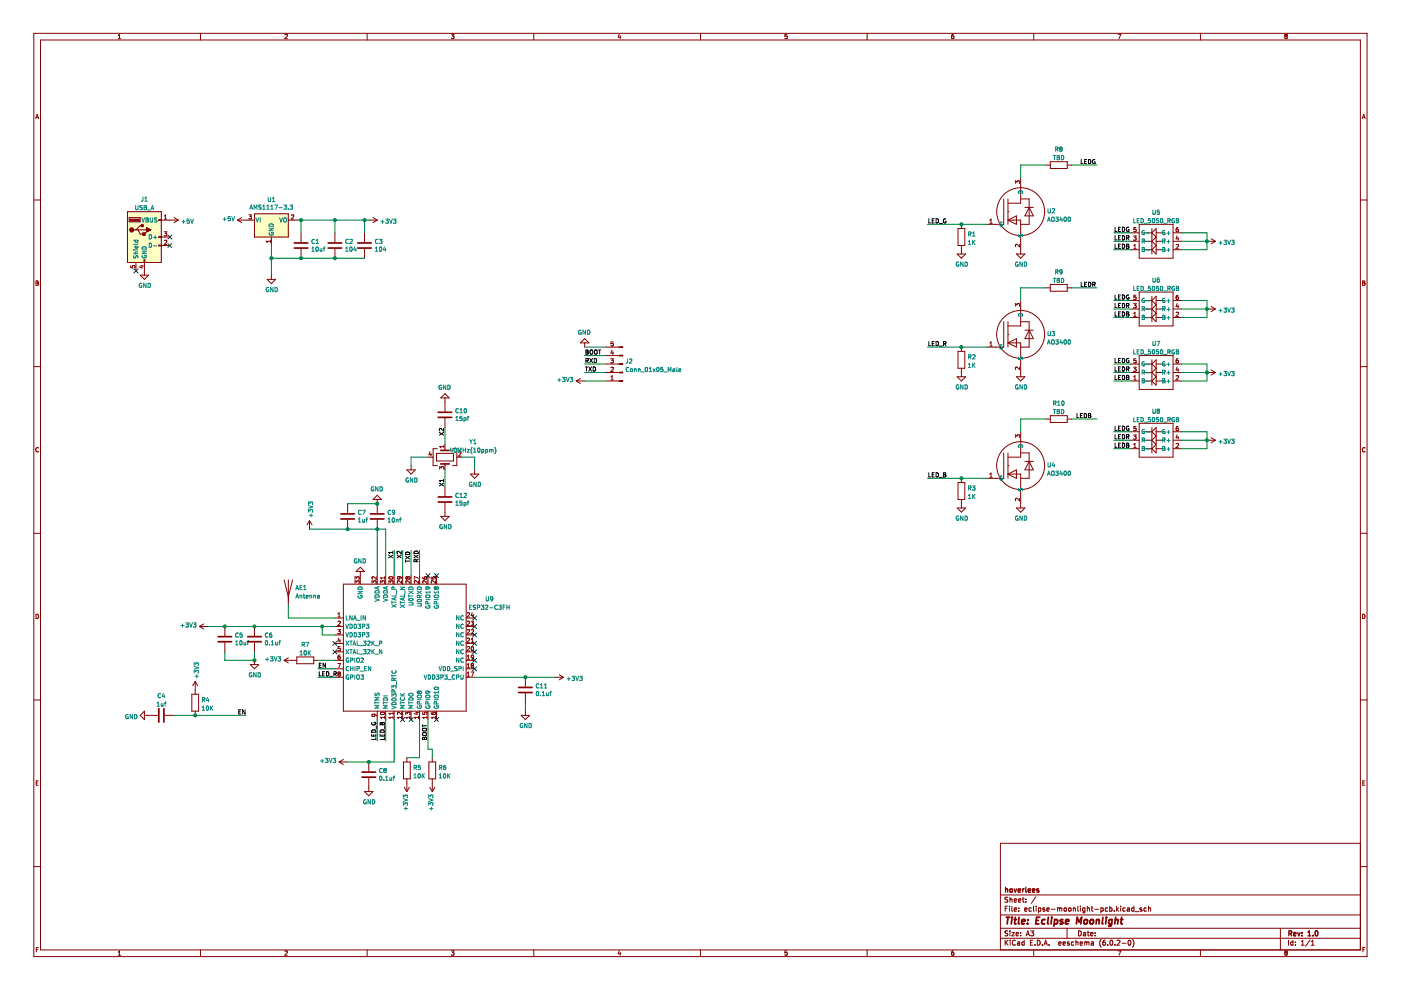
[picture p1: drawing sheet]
<svg xmlns="http://www.w3.org/2000/svg" width="297mm" height="210mm" viewBox="0 0 297 210" stroke-linecap="round" stroke-linejoin="round" font-family="sans-serif">
<path d="M.1 0h297v209.9h-297z" fill-rule="evenodd" fill="#fff" stroke="#fff" stroke-width=".21"/>
<g fill="none" stroke="#840000" stroke-width=".21">
<path d="M7.2 7.1h282.6v195.7h-282.6zM8.6 8.5h279.8v192.9h-279.8zM25.1 8.2h.5M25.1 7.5l.2-.2v.9M42.5 7.1v1.4M60.4 7.4l.4-.1 .1 .2-.5 .7h.5M77.8 7.1v1.4M95.7 7.3h.6l-.3 .3 .2 .1v.4h-.5M113.2 7.1v1.4M131.3 7.2l-.2 .7h.5M131.5 7.6v.6M148.5 7.1v1.4"/>
<path d="M166.9 7.3h-.5v.4h.4l.1 .4h-.5M183.8 7.1v1.4M202.2 7.3l-.4 .2-.1 .5 .2 .2 .3-.1v-.4l-.3-.1-.2 .2M219.2 7.1v1.4M237 7.3h.6l-.4 .9M254.5 7.1v1.4M272.6 7.7l-.2 .1 .2 .4 .3-.2-.1-.3M272.6 7.7l-.2-.2 .2-.2 .3 .1-.1 .3M272.6 7.7h.2M7.6 25.1l.3-.9 .3 .9M7.7 24.9h.4M215.3 38.9v-.6l.3 .3 .1-.2h.4v.5"/>
<path d="M216.4 37.7v5.4h-2.7M221.8 35h.9M222.7 34.3h3.6v1.4h-3.6zM226.3 35h.9M288.8 25.1l.3-.9 .3 .9M288.9 24.9h.5M7.2 42.4h1.4M8 59.6h-.4v.9l.5-.1 .1-.2-.3-.2M8 59.6l.1 .1M8.1 59.7l-.2 .3M27 44.9h7.2v10.7h-7.2zM27.4 46.1h2.3v.9h-2.3z"/>
<path d="M27.7 56.3v.5h.4v-.4l.4-.1v.5M28.4 48.7h2.7M28.8 55.6v1.8M29.3 48.7l.4 .9h.9M29.7 58.3h1.8l-.9 .9zM29.8 56.4h.6M30.1 56.2v.6l-.6-.2M30.2 47.8h-.5l-.9 .9M30.5 55.6v-.5h.2v.5M30.6 55.6v2.7M31.1 48.3l.9 .4-.9 .5zM34.2 52h-.5v.1h.5"/>
<path d="M34.2 46.6h-.5v.2h.5M34.2 50.2h-.5v.1h.5M34.2 46.7h3.6M34.2 52.1h1.8M34.2 50.3h1.8M34.8 49.1h.6l-.3 .4 .2 .1v.4h-.5M34.9 46.4h.5M34.9 45.8l.2-.2v.8M34.9 51l.3-.1 .2 .3-.6 .6h.6M36.9 46.1l.9 .6M37.8 46.7l-.9 .5M50.4 46.7h3.6"/>
<path d="M50.4 46.7l.9 .5M51.3 46.1l-.9 .6M52.8 45.6h.5l-.3 .3 .3 .1v.4h-.5M54 45.3h7.1v5h-7.1zM56.6 59.2h1.8l-.9 .9zM57.3 50.9v.5M57.3 51.2h-.9l.3 .2M57.5 50.3v1.8M57.5 58.3v.9M61.1 46.7h1.8M61.8 45.6h.3l.2 .2-.6 .6h.6M63.8 49.4v1.9"/>
<path d="M63.8 52.8v1.9M71 49.4v1.9M71 52.8v1.9M77.3 49.4v1.9M77.3 52.8v1.9M78.2 46.7h1.8M79.1 46.1l.9 .6M80 46.7l-.9 .5M202.9 53.8h1.8l-.9 .9zM203.1 48.5h1.5v3.6h-1.5zM203.8 47.6v.9M203.8 52.1v1.7"/>
<path d="M209.9 46.7l.2-.3v.9M209.9 47.3h.5M212.8 42.2v5.4h-3.6M213.7 44.9h.1M213.7 46.7h2.7v7.1M213.7 46.7l1.8-.9v1.8zM213.7 42.2v5.4M215.5 53.8h1.8l-.9 .9zM216.2 51.8v.6l-.7-.6-.2 .2 .1 .3M216.4 42.2h1.8v5.4h-1.8M217.3 44h1.8M218.2 44l.9 1.8h-1.8z"/>
<path d="M239.7 51.2h1.8M239.7 49.4h1.8M239.7 53h1.8M240.3 50h.6l-.3 .4 .2 .1v.3h-.5M240.4 52.7h.5M240.4 52.1l.2-.3v.9M240.8 48.2h-.4v.5l.4-.1v.5h-.4M241.5 47.6h7.2v7.1h-7.2zM242.4 51.2h1.8M242.4 49.4h1.8M242.4 53h1.8M244.2 51.2l.9 .9-.9 .9"/>
<path d="M244.2 48.5v5.3M244.2 49.4l.9-.9v5.3l-.9-.8M244.2 49.4l.9 .9-.9 .9M245.1 51.2h1.8M245.1 49.4h1.8M245.1 53h1.8M248.7 51.2h1.8M248.7 49.4h1.8M248.7 53h1.8M249.4 51.9l.3-.1 .2 .3-.6 .6h.6M249.6 50l-.2 .6h.5M249.8 48.2l-.4 .3v.5l.1 .1h.3v-.5h-.3l-.1 .2"/>
<path d="M249.8 50.3v.6M255.9 51.2h1.8M256.8 50.6l.9 .6M257.7 51.2l-.9 .5M288.4 42.4h1.4M288.9 59.6l.5 .1-.2 .3 .2 .3-.2 .2h-.3zM7.2 77.7h1.4M7.6 60h.3M124 72.7v.9M124 71.8l.9 .9h-1.8zM128.4 73.6h3M128.4 75.4h3"/>
<path d="M128.4 77.2h3M128.4 79h3M129.5 76.1h.5l-.3 .3 .3 .1v.4h-.5M129.5 79.9l.3-.2v.9M129.5 77.9h.4l.1 .2-.5 .7h.5M129.7 74.2l-.2 .7h.6M130 74.6v.6M130 72.5h-.4l-.1 .4h.5v.4h-.5M202.9 79.9h1.8l-.9 .9zM203.1 74.5h1.5v3.6h-1.5zM203.8 73.6v.9M203.8 78.1v1.8"/>
<path d="M209.9 73.4h.5M209.9 72.7l.2-.2v.9M212.8 68.2v5.4h-3.6M213.7 70.9h.1M213.7 72.7h2.7v7.2M213.7 72.7l1.8-.9v1.8zM213.7 68.2v5.4M215.3 64.9v-.5l.3 .3 .1-.3h.4v.5M215.5 79.9h1.8l-.9 .9zM216.2 77.8v.6l-.7-.6-.2 .2 .1 .3M216.4 63.7v5.4h-2.7M216.4 68.2h1.8v5.4h-1.8"/>
<path d="M217.3 70h1.8M218.2 70l.9 1.8h-1.8zM221.8 61h.9M222.7 60.3h3.6v1.4h-3.6zM226.3 61h.9M239.7 77.2h1.8M239.7 79h1.8M239.7 65.5h1.8M239.7 63.7h1.8M239.7 67.3h1.8M240.3 77.9h.6l-.3 .3 .2 .1v.4h-.5M240.3 64.4h.6l-.3 .3 .2 .1v.4h-.5"/>
<path d="M240.4 66.4l.2-.2v.9M240.4 79.9l.2-.2v.9M240.4 67.1h.5M240.8 76.1h-.4v.4l.4-.1v.5h-.4M240.8 62.6h-.4v.4h.4v.4h-.4M241.5 75.4h7.2v7.2h-7.2zM241.5 61.9h7.2v7.2h-7.2zM242.4 77.2h1.8M242.4 79h1.8M242.4 65.5h1.8M242.4 63.7h1.8M242.4 67.3h1.8"/>
<path d="M244.2 62.8v5.4M244.2 76.3v5.4M244.2 63.7l.9-.9v5.4l-.9-.9M244.2 77.2l.9-.9v5.4l-.9-.9M244.2 79l.9 .9-.9 .9M244.2 65.5l.9 .9-.9 .9M244.2 63.7l.9 .9-.9 .9M244.2 77.2l.9 .9-.9 .9M245.1 77.2h1.8M245.1 79h1.8M245.1 65.5h1.8M245.1 63.7h1.8"/>
<path d="M245.1 67.3h1.8M248.7 77.2h1.8M248.7 79h1.8M248.7 65.5h1.8M248.7 63.7h1.8M248.7 67.3h1.8M249.4 79.7h.3l.2 .2-.6 .7h.6M249.4 66.3l.3-.1 .2 .2-.6 .7h.6M249.6 64.4l-.2 .6h.5M249.6 77.8l-.2 .7h.5M249.8 76.1l-.4 .2v.5l.1 .2 .3-.1v-.5h-.3l-.1 .2M249.8 62.6l-.4 .2v.5l.1 .2 .3-.1v-.4l-.3-.1-.1 .2"/>
<path d="M249.8 64.7v.6M249.8 78.2v.6M255.9 79h1.8M255.9 65.5h1.8M256.8 65l.9 .5M256.8 78.4l.9 .6M257.7 65.5l-.9 .6M257.7 79l-.9 .5M288.4 77.7h1.4M288.9 60h.3M8.2 95a.41 .41 0 0 0-.6 .4 .41 .41 0 0 0 .6 .3M86.3 99.6h1.8l-.9 .9z"/>
<path d="M87.2 98.7v.9M90.8 96.9h1M91.2 95.8l-.3 .6h.6M91.4 96.1v.6M92.7 95.1h-.9v3.6h.9M93.2 99.5v-.6l.4 .3v-.2h.4v.5M94.1 94.4v.5M94.1 94.7h-.9l.3 .2M94.3 84.4v2.8M94.3 88.7v1.9M94.3 94.2v1.3M94.3 98.4v1.2"/>
<path d="M94.3 83.5l.9 .9h-1.8zM96 95.1h.9v3.6h-.9M96.9 96.9h1M97.2 95.9l.4-.1 .1 .3-.5 .6h.5M100.6 99.6v.9M122.2 80.8l.9 .5M122.2 80.8h1.8M123.1 80.2l-.9 .6M128.4 80.8h3M129.5 80.6h.5M212.8 96v5.4h-3.6M213.7 98.7h.1"/>
<path d="M213.7 96v5.4M215.3 92.7v-.5l.3 .3 .1-.3h.4v.5M216.4 91.5v5.4h-2.7M216.4 96h1.8v5.4h-1.8M217.3 97.8h1.8M218.2 97.8l.9 1.8h-1.8zM221.8 88.9h.9M222.7 88.1h3.6v1.5h-3.6zM226.3 88.9h.9M239.7 80.8h1.8M239.7 95.1h1.8M239.7 93.3h1.8"/>
<path d="M239.7 91.5h1.8M240.3 92.2h.6l-.3 .4h.2v.4h-.5M240.4 80.6h.5M240.4 94.3l.2-.3v.9M240.4 94.9h.5M240.8 90.4h-.4v.5l.4-.1v.4h-.4M241.5 89.7h7.2v7.2h-7.2zM242.4 80.8h1.8M242.4 95.1h1.8M242.4 93.3h1.8M242.4 91.5h1.8M244.2 90.6v5.4"/>
<path d="M244.2 91.5l.9-.9v5.4l-.9-.9M244.2 93.3l.9 .9-.9 .9M244.2 91.5l.9 .9-.9 .9M245.1 80.8h1.8M245.1 95.1h1.8M245.1 93.3h1.8M245.1 91.5h1.8M248.7 80.8h1.8M248.7 95.1h1.8M248.7 93.3h1.8M248.7 91.5h1.8M249.4 94.1l.3-.1 .2 .3-.6 .6h.6"/>
<path d="M249.6 92.2l-.2 .6h.5M249.8 90.4l-.4 .2v.6l.1 .1 .3-.1v-.4h-.3l-.1 .1M249.8 92.5v.6M255.9 93.3h1.8M256.8 92.8l.9 .5M257.7 93.3l-.9 .6M289.4 95a.41 .41 0 0 0-.6 .4 .41 .41 0 0 0 .6 .3M7.2 113.1h1.4M65.6 110.4l-.5 .9M65.6 110.4v1.8M65.6 110.4l.6 .9M73.7 106.8v2"/>
<path d="M73.7 110.2v2M80 105.9v2.9M80 110.2v2M80 105l.9 .9h-1.8zM93.4 109.5h1.8l-.9 .9zM94.3 103.2v2M94.3 106.6v2.9M99.7 100.5h1.8l-.9 .9zM202.9 107.7h1.8l-.9 .9zM203.1 102.3h1.5v3.6h-1.5zM203.8 101.4v.9M203.8 105.9v1.8"/>
<path d="M209.9 101.2h.5M209.9 100.6l.2-.3v.9M213.7 100.5h2.7v7.2M213.7 100.5l1.8-.9v1.8zM215.5 107.7h1.8l-.9 .9zM216.2 105.6v.6l-.7-.6-.2 .2 .1 .4M288.4 113.1h1.4M7.6 130.2a.46 .46 0 0 1 .6 .5 .46 .46 0 0 1-.6 .5zM42.3 132.8l.9 .6M42.3 132.8h1.8M43.2 132.3l-.9 .5M47.7 132.8v2"/>
<path d="M47.7 136.2v2M54 132.8v2M54 136.2v2M60.2 123l.9 3.5 .9-3.5M61.1 123v5.3M61.1 139.5l-.9 .5M62.9 139.3h3.6v1.4h-3.6zM71 132.8h1.8M71 131h1.8M71 138.2h1.8M71 136.4h1.8M71 134.6h1.8"/>
<path d="M71.6 133.5h.6l-.3 .3 .2 .1v.4h-.5M71.6 130.8h.6M71.6 130.2l.3-.3v.9M71.6 131.8l.4-.1 .2 .3-.6 .6h.6M71.7 139.7h.1M71.7 139.3l-.1 .1M71.7 139.3l.3-.1 .2 .2-.1 .3h-.4M71.7 139.3h.1M71.9 135.3l-.3 .6h.6M72.1 138.9l-.4 .2v.6M72.1 135.6v.6M72.1 137.1h-.4l-.1 .4h.5v.4h-.5"/>
<path d="M72.8 123.9h26v26.9h-26zM75.3 122.8v-.5l.3 .3 .1-.3h.4v.5M75.3 123.7v-.6l.3 .3 .1-.2h.4v.5M76.4 121.2v2.7M76.4 120.3l.9 .9h-1.8zM78.9 123.7v-.6l.3 .3 .1-.2h.4v.5M78.9 122.4v.4M78.9 122.3v.1M79.8 122.3v.5l-.6-.5h-.3M80 122.1v1.8M80.7 123.7v-.6l.3 .3 .1-.2h.4v.5M81.6 122.3v.5"/>
<path d="M81.6 122.5h-.9l.2 .3M81.8 122.1v1.8M82.5 123.7v-.6l.3 .3 .1-.2h.4v.5M82.5 122.4a.43 .43 0 0 1 .5-.2 .43 .43 0 0 1 .3 .5 .44 .44 0 0 1-.5 .2 .44 .44 0 0 1-.3-.5zM83.6 122.1v1.8M84.6 122.3l.2 .1v.3h-.5l-.1-.3 .2-.1h.5l.2 .4M85.1 123.1v.6l-.6-.6-.3 .2 .1 .3M85.4 122.1v1.8M86.2 122.3l-.2 .1 .2 .4M86.2 122.3h.1M86.2 122.8h.1M86.3 122.3l.1 .1"/>
<path d="M86.4 122.6l-.1 .2M86.4 122.4v.2M86.9 122.3h-.3l-.2 .1M86.9 122.3v.1M86.9 122.4v.3l-.3 .1-.2-.2M86.9 123.1v.6l-.6-.6-.3 .2 .1 .3M87.2 122.1v1.8M88.7 123.1v.6l-.6-.6-.3 .2 .1 .3M88.7 122.6l-.9-.4v.6M89 122.1v1.8M89.6 122.4l.2 .3 .6 .1 .1-.2-.1-.3-.4 .1v.2l.1 .2M90.5 123.1v.6l-.6-.6-.3 .2 .1 .3"/>
<path d="M90.8 122.1v1.8M91.4 122.3v.4l.5 .1-.1-.4 .4-.1v.5M92.3 123.1v.6l-.6-.6-.3 .2 .1 .3M92.5 122.1v1.8M98.8 132.8h1.8M98.8 131h1.8M98.8 138.2h1.8M98.8 136.4h1.8M98.8 134.6h1.8M99 130l.4-.1 .2 .3-.6 .6h.6M99 137.2l.4-.1 .2 .3-.6 .6h.6M99 139.1l.3-.2v.9"/>
<path d="M99 139.8h.6M99 135.4l.4-.1 .2 .3-.6 .6h.6M99.1 133.5h.4M99.1 131.8h.4M99.1 133.5l-.1 .1M99.1 131.8h-.1M99.5 133.5v.1M99.5 131.8h.1M99.5 131.8v.3l-.5 .5h.6M99.5 133.6v.3l-.5 .5h.6M99.9 131.7h.5l-.3 .4h.3v.4h-.5M99.9 136.2h.5"/>
<path d="M99.9 135.6l.3-.3v.9M99.9 133.5h.3l.2 .3-.5 .6h.5M99.9 133.5v.1M100 137.2l.1-.1a.44 .44 0 0 1 .3 .5 .44 .44 0 0 1-.4 .3l-.1-.2zM100.1 129.9l-.2 .6h.6M100.3 130.2v.6M100.4 139.3l-.2 .1h-.2l-.1-.4 .3-.1 .2 .2v.5l-.4 .2M288.9 130.2a.46 .46 0 0 1 .5 .5 .46 .46 0 0 1-.5 .5zM7.2 148.4h1.4M30.6 150.8v1.8l-.9-.9zM30.6 151.7h2.9M34.9 151.7h2"/>
<path d="M40.7 147.2h1.4v3.6h-1.4zM41.4 144.5l-.5 .9M41.4 144.5v2.7M41.4 150.8v.9M41.4 144.5l.5 .9M53.1 140.9h1.8l-.9 .9zM54 140v.9M60.2 140h2.7M60.2 140l.9 .5M66.5 140h.9M71 143.6h1.8M71 141.8h1.8"/>
<path d="M71 140h1.8M71.6 140.7h.6l-.4 .9M71.8 142.9l-.2 .1 .2 .4 .4-.2-.2-.3M71.8 142.9l-.2-.2 .2-.2 .4 .2-.2 .2M71.8 142.9h.2M78.9 151.5v.3l.1 .1 .4-.1v-.3M78.9 151.5h.6l.3 .3M78.9 151.5h.1M79.2 151.4l.1 .1M79.3 151.5h.1M80 150.8v1.8M80.7 151.1a.43 .43 0 0 1 .5-.2 .43 .43 0 0 1 .3 .5 .44 .44 0 0 1-.5 .2 .44 .44 0 0 1-.3-.5z"/>
<path d="M81.6 151.8v.6M81.6 152.1h-.9l.2 .3M81.8 150.8v1.8M83.3 152.1h-.8l.2 .3M83.3 151v.5M83.3 151.8v.6M83.3 151.2h-.8l.2 .3M83.6 150.8v1.8M85.1 152.1h-.9l.3 .3M85.1 151v.5l-.6-.5-.3 .2 .1 .3M85.1 151.8v.6M85.4 150.8v1.8"/>
<path d="M86 151.5v-.5l.4 .3 .1-.3h.4v.5M86.9 152.1h-.9l.3 .3M86.9 151.8v.6M87.2 150.8v1.8M88.1 151.1h.6M88.4 151v.5l-.6-.2M88.7 152.1h-.9l.3 .3M88.7 151.8v.6M89 150.8v1.8M89.6 151v.5h.5l-.1-.4 .4-.1v.5M90.5 152.1h-.9l.3 .3M90.5 151.8v.6"/>
<path d="M90.8 150.8v1.8M91.4 151.1l.2 .4h.6l.1-.2-.1-.3-.4 .1v.2l.1 .2M92.3 152.1h-.9l.3 .3M92.3 151.8v.6M92.5 150.8v1.8M98.8 143.6h1.8M98.8 141.8h1.8M98.8 140h1.8M99 143.4h.6M99 140.9l.3-.2v.9M99 142.7l.3-.2v.9M99 141.6h.6"/>
<path d="M99.9 142.5h.6l-.4 .9M100.1 141.1l-.2-.2 .2-.2 .3 .2-.2 .2M100.1 141.1l-.2 .1 .2 .4 .3-.2-.2-.3M100.1 141.1h.1M110.5 151.7h1.8l-.9 .9zM111.4 143.6v2M111.4 147v2M111.4 150.8v.9M117.7 143.6h1.8M118.6 143.1l.9 .5M119.5 143.6l-.9 .5M288.4 148.4h1.4"/>
<path d="M7.7 166h.3M8.1 165.6h-.4v.9h.4M71.9 161.5h1.8M71.9 161.5l.9 .6M72.8 161l-.9 .5M77.3 167.8h1.8l-.9 .9zM78.2 161.5v2M78.2 165v2.8M85.5 161.5h1.5v3.6h-1.5zM85.7 166.9l.6 .9M86.3 160.7v.8M86.3 165.1v2.7"/>
<path d="M86.8 166.9l-.5 .9M90.9 161.5h1.5v3.6h-1.5zM91.1 166.9l.5 .9M91.6 160.7v.8M91.6 165.1v2.7M92.2 166.9l-.6 .9M288.4 178.8h-76.3v22.6M288.9 166h.3M289.4 165.6h-.5v.9h.5M7.2 183.7h1.4M212.1 198.9h76.3M212.1 196.8h76.3"/>
<path d="M212.1 194h76.3M212.1 189.7h76.3M213.1 199.3v1.1M213.1 192.6h.4M213.3 199.8l.4 .6M213.6 192.1h-.5v1.1M213.7 197.4l-.6 .1a.44 .44 0 0 0 .5 .5v.4h-.5M213.7 190.3h-.6a.44 .44 0 0 0 .5 .6v.3h-.5M213.7 199.3l-.6 .6M214 192.1v.1M214 192.5v.7M214.1 190.7l.4-.1 .1 .7"/>
<path d="M214.1 190.2v1.1M214.1 197.4v.1M214.1 197.7v.7M214.2 199.3v.1M214.2 199.7v.7M214.5 197.7h.6l-.6 .7h.6M214.5 192.1v.9l.2 .2M215 192.8l.5-.1v-.2h-.3l-.2 .1 .1 .5h.4M215 190.9l.5-.1v-.2h-.3l-.2 .1 .1 .5h.4M215.3 199.4a.47 .47 0 0 0-.7 .5 .47 .47 0 0 0 .7 .4M215.4 198.1l.5-.1v-.2l-.3-.1-.2 .2 .1 .5h.4M215.7 199.7h.4l.1 .7"/>
<path d="M215.9 190.9l.5-.1v-.2h-.3l-.2 .1 .1 .5h.4M216 193.1v.1M216 192.5v.1M216.2 199.9l-.5 .3 .1 .2h.4M216.4 198.3v.1M216.4 197.8v.1M216.8 190.6h.4M216.9 190.2v.9l.3 .2M217.2 199.7h-.3l-.3 .2 .2 .5h.4M217.2 199.3v1.1M217.3 192.8l.5-.1-.1-.2h-.3l-.1 .1v.5h.4M217.5 190.6v.1"/>
<path d="M217.5 191.2v.1M217.6 198.4l.3-1 .4 1M217.7 198.1h.5M218.5 199.8h.3M218.5 197.4h.7l-.4 .4 .3 .1v.4h-.6M218.7 192.5h-.3l-.2 .2 .1 .4h.4M219 199.3h-.5v1.1h.5M219.1 192.1v.9l.2 .2M219.6 190.2l-.9 1.3M219.7 192.1v.1M219.7 192.5v.7M219.9 199.3a.54 .54 0 0 1 .6 .6 .54 .54 0 0 1-.6 .5z"/>
<path d="M220.2 193.1h.4v-.6h-.4v1M221.5 192.5h-.3l-.1 .1 .4 .3v.2h-.4M222 192.8l.5-.1-.1-.2h-.3l-.1 .1v.5h.4M222.9 192.8h.8M224.2 192.6l.3-.1 .2 .1M224.2 192.5v.7M224.7 192.6l.1-.1h.3v.7M224.7 192.6v.6M225.6 192.6h.5l-.1 .5h-.4zM226.2 196.8v2.1M226.6 192.6h.4v.5h-.4zM226.7 199.7h-.3l-.1 .1 .4 .3v.3h-.4"/>
<path d="M227.6 192.6l.4-.1v.7M227.6 192.5v.7M227.7 199.7h-.3l-.3 .2 .2 .5h.4M228.1 199.8l.4-.1 .1 .7M228.1 199.3v1.1M228.5 192.1v.9l.2 .2M228.7 197.4a.54 .54 0 0 1 .6 .5 .54 .54 0 0 1-.6 .5zM229.1 192.1v.1M229.1 192.5v.7M229.7 197.8h.4l.1 .6M230 199.8l.3-.1 .1 .1M230 199.7v.7"/>
<path d="M230 193.1h-.4v-.6h.4v.8l-.2 .2h-.2M230.2 198l-.5 .2 .1 .2h.4M230.4 199.8l.2-.1h.2l.1 .7M230.4 199.8v.6M230.5 197.7h.4M230.5 192.6l.4-.1 .1 .7M230.5 192.1v1.1M230.7 197.4v.9l.2 .1M231.2 198.1l.5-.1v-.2l-.3-.1-.2 .2 .1 .5h.4M231.3 192.5h.4M231.4 199.7h.4v.7M231.5 192.1v.9l.2 .2"/>
<path d="M231.8 199.9l-.5 .3 .2 .2h.3M232.1 192.8h.8M232.2 198.3v.1M232.2 197.8v.1M233.4 193.1h.5l-.1-.6h-.4v1M233.5 199.2a1.23 1.23 0 0 0-.1 1.6M234.3 199.3l-.4 .3-.1 .6 .2 .2 .4-.1-.1-.5-.3-.1-.2 .2M234.8 192.5h-.3l-.2 .2 .1 .4h.4M235.3 192.5h.3l.2 .2-.1 .4h-.4M235.3 192.1v1.1M235.4 199.4l.2-.1a.51 .51 0 0 1 .4 .6 .51 .51 0 0 1-.5 .5l-.2-.4zM236.2 193.1v.1"/>
<path d="M236.7 192.1v1.1M236.8 199.4l.4-.1 .2 .3-.6 .8h.6M236.8 192.8l.3 .4M237.1 192.5l-.4 .4M237.6 192.1v.1M237.6 192.5v.7M237.9 200h.8M238.6 192.5h-.3l-.2 .2 .1 .4h.4M239 192.5h.4l.1 .7M239.3 199.4l.1-.1a.51 .51 0 0 1 .4 .6 .51 .51 0 0 1-.5 .5l-.1-.4zM239.5 192.7l-.5 .2 .1 .3 .4-.1M240.1 199.2a1.22 1.22 0 0 1 0 1.6"/>
<path d="M240.4 192.5h-.3l-.2 .2 .1 .4h.4M240.4 192.1v1.1M240.7 193.3h.8M242.1 192.5h-.3l-.1 .1 .4 .3v.2h-.4M243 192.5h-.3l-.2 .2 .1 .4h.4M243.5 192.6l.4-.1 .1 .7M243.5 192.1v1.1M271.5 196.8v4.6M273.2 199.3v1.1M274.1 199.7h-.3l-.2 .2 .1 .5h.4M274.1 199.3v1.1M274.6 199.7v.1"/>
<path d="M275.9 199.6l.3-.3v1.1M277.7 199.3l-.9 1.4M278 199.6l.3-.3v1.1M288.4 183.7h1.4M7.7 201.3h.3M8.1 200.9h-.4v.9M25.1 201.9l.2-.3v.9M25.1 202.5h.5M42.5 201.4v1.4M60.4 201.7l.4-.1 .1 .3-.5 .6h.5M77.8 201.4v1.4M95.7 201.6h.6l-.3 .4h.2v.4h-.5"/>
<path d="M113.2 201.4v1.4M131.3 201.6l-.2 .6h.5M131.5 201.9v.6M148.5 201.4v1.4M166.9 201.6h-.5v.4h.4l.1 .4h-.5M183.8 201.4v1.4M202.2 201.6l-.4 .2-.1 .6 .2 .1 .3-.1v-.4h-.3l-.2 .1M219.2 201.4v1.4M219.4 200.3v.1M221 200.3v.1M221.3 200.4l.4-1.1 .4 1.1M221.4 200.1h.6"/>
<path d="M222.4 200.3v.1M224.5 200.1l.5-.2-.1-.2h-.3l-.1 .1v.6h.4M225.4 200.1l.5-.2-.1-.2h-.3l-.1 .1v.6h.4M229 200.1l.5-.2v-.2h-.3l-.2 .1 .1 .6h.4M233.4 200.8h.1M234.9 200.3v.1M236.4 200.3v.1M237 201.6h.6l-.4 .9M254.5 201.4v1.4M272.6 202l-.2-.2 .2-.2 .3 .2-.1 .2M272.6 202l-.2 .2 .2 .3 .3-.1-.1-.4M272.6 202h.2"/>
<path d="M274.6 200.3v.1M275.9 200.4h.6M278 200.4h.6M289 201.3h.3M289.4 200.9h-.4v.9"/>
<circle cx="216.4" cy="44.9" r="5.1"/>
<circle cx="216.4" cy="70.9" r="5.1"/>
<circle cx="216.4" cy="98.7" r="5.1"/>
</g>
<g fill="none" stroke="#840000" stroke-width=".28">
<path d="M213.2 188.1v1.1M213.2 188.6l.4-.1 .1 .7M214.2 188.6h.4v.5h-.4zM215 188.5l.3 .7 .2-.7M215.9 188.8l.5-.1-.1-.2h-.3l-.1 .1v.5h.4M216.8 188.5v.7M217.1 188.5l-.3 .2M217.5 188.1v.9l.1 .2M218 188.8l.5-.1v-.2h-.4l-.1 .1v.5h.5M218.9 188.8l.5-.1v-.2h-.3l-.2 .1 .1 .5h.4M220.2 188.5h-.2l-.2 .1 .4 .3v.2h-.4M273.3 197.9h.5v-.4l-.5-.1v1"/>
<path d="M273.5 197.9l.4 .5M274.3 198.1l.5-.1-.1-.2-.3-.1-.1 .2v.5h.4M275.1 197.7l.3 .7 .2-.7M276 198.3v.1M276 197.8v.1M277.3 198.4h.6M277.3 197.7l.3-.3v1M278.4 198.3v.1M278.9 197.5l.2-.1a.51 .51 0 0 1 .4 .5 .51 .51 0 0 1-.5 .5l-.2-.4z"/>
</g>
<g fill="none" stroke="#840000" stroke-width=".37">
<path d="M213.3 194.5h.8M213.7 194.5l-.2 1.4M214.5 195l-.1 .9M214.6 194.5v.1M215 195h.5M215.3 194.5l-.2 1.2 .3 .2M216.1 194.5l-.2 1.2 .2 .2M216.6 195.4l.7-.1v-.3h-.4l-.2 .2-.1 .6h.6M217.9 195.8l-.1 .1M218 195l-.1 .2M219.7 195.2h.5M220.4 194.5h-.6l-.2 1.4h.7"/>
<path d="M221.6 195h-.4l-.3 .2 .1 .6h.5M222.3 194.5l-.2 1.2 .2 .2M222.9 195l-.1 .9M223 194.5v.1M223.6 195h.5l.1 .6-.3 .3-.4-.1M223.6 195l-.2 1.4M225.4 195h-.4l-.2 .2v.2l.5 .1v.3h-.6M225.9 195.4l.7-.1v-.3h-.6l-.1 .7 .2 .2 .4-.1M228.2 195.9l.2-1.4 .3 1 .6-1-.1 1.4M229.9 195.1l.2-.1 .4 .1v.5l-.1 .2-.4 .1-.2-.1zM231.2 195.1l.2-.1 .4 .1v.5l-.1 .2-.4 .1-.2-.1zM232.5 195.1l.2-.1h.3v.9"/>
<path d="M232.5 195l-.1 .9M233.8 194.5l-.1 1.2 .2 .2M234.5 195l-.1 .9M234.6 194.5v.1M235.8 195h-.5l-.3 .6 .3 .3 .4-.1M235.8 195l-.1 1.1-.3 .3-.4-.1M236.5 195.1l.2-.1h.3v.9M236.5 194.5l-.1 1.4M237.6 195h.5M237.8 194.5l-.1 1.2 .3 .2"/>
</g>
<g fill="none" stroke="#008484" stroke-width=".21">
<path d="M223.3 33h.5M223.6 33v.9M223.8 31.6h.4l.1-.3-.5-.1v.9M224 31.6l.3 .5M224.1 33l.5 .1-.2 .3 .2 .3-.1 .2h-.4zM224.1 33.4h.3M224.8 31.6l-.1 .1 .1 .4 .4-.2-.2-.3M224.8 31.6l-.1-.2 .1-.2 .4 .1-.2 .3M224.8 31.6h.2M225 33a.45 .45 0 0 1 .6 .4 .45 .45 0 0 1-.6 .5zM28.3 50.9h.9v.4h-.5v-.4M28.3 53.8h.9"/>
<path d="M28.3 53h.1M28.4 54.2v.5a.38 .38 0 0 0 .5-.5l.3 .1v.4M28.6 53h.6M28.8 43.6v.7l.1 .2 .4-.2v-.7M29.2 52.2l-.1 .4h-.4v-.4h.1l.1 .4M29.2 53.4l-.5 .1v.3M29.2 51.7l-.1 .1h-.8M30.1 46.2l.3 .9 .3-.9M30.1 44.1h.1M30.1 53.2h.9l-.9 .6h.9M30.1 44.1v.3h-.4M30.2 54.2a.41 .41 0 0 0 .4 .5 .41 .41 0 0 0 .3-.6h-.3v.2"/>
<path d="M30.2 43.6h-.4l-.1 .1v.2l.4 .2M30.3 52.4a.47 .47 0 0 1 .5-.1 .47 .47 0 0 1 .2 .5h-.9zM30.3 41.8v.7l-.3 .2M30.6 43.6l.4 .1-.1 .3 .2 .3-.2 .2h-.3zM30.6 44h.3M30.7 42l.3-.2v.9M30.7 42.7h.5M31 46.2l.4 .1-.1 .3 .2 .3-.2 .2h-.3zM31 46.6h.3M31.2 44.5h.7M31.6 49.8a.45 .45 0 0 1 .6 .4 .45 .45 0 0 1-.6 .5zM31.6 51.6a.45 .45 0 0 1 .6 .4 .45 .45 0 0 1-.6 .5z"/>
<path d="M31.9 46.2v.7l.1 .2 .4-.2v-.7M32 44.5l.3-.9 .3 .9M32.1 44.2h.4M32.5 52.1h.7M32.5 50.3h.7M32.9 50v.7M33.3 46.2l-.5 .1a.38 .38 0 0 0 .4 .4v.3h-.4M38.6 47h.7M38.9 46.7v.6M40.1 46.4h-.4l-.1 .5 .5-.1v.5h-.5M40.4 46.4l.3 .9 .3-.9M47.3 46.5h.7"/>
<path d="M47.6 46.1v.7M48.8 45.9h-.4v.4h.4v.4h-.4M49.1 45.9l.3 .9 .3-.9M53 44.4l.3-.9 .3 .9M53.1 44.1h.4M53.9 44.4v-.9l.3 .6 .3-.6v.9M54.3 46.2l.3 .9 .3-.9M54.9 43.8v.1M54.9 43.9l.4 .1 .1 .2-.2 .2-.3-.1M55.2 46.2v.9M55.4 43.5h-.5v.3M55.7 44.4h.5"/>
<path d="M55.7 43.7l.3-.2v.9M56.6 44.4h.5M56.6 43.7l.2-.2v.9M56.9 41.8v.8M56.9 42.6v.1M57.1 48.4h.8l-.8 .5h.8M57.1 49.3a.41 .41 0 0 0 .4 .6 .41 .41 0 0 0 .4-.6h-.3v.2M57.2 47.5a.47 .47 0 0 1 .5 0 .47 .47 0 0 1 .2 .5h-.8zM57.4 41.8l-.1 .8-.4 .1M57.4 44.4h.5M57.4 43.7l.3-.2v.9M57.8 42.7h.5"/>
<path d="M57.8 42.1l.2-.3v.9M58.2 43.5h.6l-.4 .9M59.2 44h.7M59.3 46.2l.3 .9 .3-.9M60.2 43.5h.5l-.2 .3 .2 .1v.4h-.5M60.3 46.2l.4 .1v.5l-.2 .3-.3-.2zM61.1 44.3v.1M61.5 43.5h.5l-.3 .3 .3 .1v.4h-.5M66.1 53.3h.5M66.1 52.6l.3-.2v.9M66.7 50.8a.4 .4 0 0 0-.6 .4 .4 .4 0 0 0 .6 .3M67 51l.3-.3v.9"/>
<path d="M67 51.6h.5M67.1 52.5l.1-.1a.44 .44 0 0 1 .3 .4 .44 .44 0 0 1-.4 .4l-.1-.3zM67.9 52.7v.5h.4M68.3 52.7v.6M68.6 52.7h.3M68.9 52.4l-.2 .1v.8M73.3 53.3h.5M73.3 52.6l.3-.2v.9M73.9 51.5l-.1 .1M73.9 50.8a.41 .41 0 0 0-.6 .4 .41 .41 0 0 0 .5 .4M74.2 50.8l.3-.1 .2 .3-.5 .6h.5M74.2 52.5l.2-.1a.44 .44 0 0 1 .3 .4 .44 .44 0 0 1-.4 .4l-.1-.3z"/>
<path d="M75.2 52.3l-.2 .7h.6M75.4 52.7v.6M79.6 53.3h.5M79.6 52.6l.2-.2v.9M80.1 50.8a.4 .4 0 0 0-.5 .4 .4 .4 0 0 0 .5 .3M80.4 50.7h.6l-.3 .4 .2 .1v.3l-.4 .1M80.4 51.5l.1 .1M80.5 52.5l.1-.1a.44 .44 0 0 1 .4 .4 .44 .44 0 0 1-.4 .4l-.2-.3zM80.8 47h.6M81.1 46.7v.6M81.5 52.3l-.2 .7h.5M81.7 52.7v.6"/>
<path d="M81.8 46.4h.5l-.3 .4 .3 .1v.4h-.5M82.6 46.4l.3 .9 .3-.9M83.4 46.4h.6l-.3 .4 .2 .1v.4h-.5M83.4 47.3h.1M203.2 55.6a.41 .41 0 0 0-.5 .4 .41 .41 0 0 0 .6 .4v-.3h-.2M204.2 55.6v.9l-.5-.9v.9M204.6 55.6a.45 .45 0 0 1 .5 .4 .45 .45 0 0 1-.5 .5zM205.3 51.2l.3-.2v.9M205.3 51.9h.5M205.4 49.6h.4v-.3l-.4-.1v.9M205.6 49.6l.3 .5M206.2 51v.9"/>
<path d="M206.2 50.1h.5M206.2 49.4l.3-.2v.9M206.3 51.4l.4 .5M206.7 51l-.5 .5M212.5 47.1a.41 .41 0 0 0-.5 .4 .41 .41 0 0 0 .5 .4v-.3h-.2M215.8 55.6a.41 .41 0 0 0-.5 .4 .41 .41 0 0 0 .5 .4v-.3h-.1M216 49.7v.5a.38 .38 0 0 0 .5-.5l.3 .1v.4M216 40.5a.47 .47 0 0 1 .6 0 .47 .47 0 0 1 .2 .4h-.9zM216.7 55.6v.9l-.5-.9v.9M217.2 55.6a.45 .45 0 0 1 .5 .4 .45 .45 0 0 1-.5 .5zM222.1 46.9l.3-.9 .3 .9M222.2 46.7h.4"/>
<path d="M222.2 44.2v.8l.2 .1 .3-.1v-.8M223 46.2l.1-.2 .4 .2-.1 .7-.4-.1zM223.1 44.3l.3-.1 .2 .3-.5 .6h.5M223.3 59h.5M223.6 59v.9M223.8 46h.6l-.3 .4 .2 .1v.3h-.5M224 57.7l.3 .4M224.1 59l.5 .2-.2 .2 .2 .3-.1 .2h-.4zM224.1 59.4h.3M224.2 57.6l-.4 .1M224.3 57.6l-.1-.4h-.4v.9M224.3 57.6h-.1"/>
<path d="M224.9 46l-.2 .6h.6M225 59a.45 .45 0 0 1 .6 .4 .45 .45 0 0 1-.6 .5zM225.1 46.3v.6M225.2 57.6l-.2 .2-.2-.1-.1-.4 .3-.1 .2 .2-.1 .5-.3 .2M225.7 46.1l.1-.1a.44 .44 0 0 1 .3 .5 .44 .44 0 0 1-.4 .4l-.1-.3zM226.5 46.1l.1-.1a.44 .44 0 0 1 .4 .5 .44 .44 0 0 1-.4 .4l-.2-.3zM240.4 46.3v.9h.4M241.1 46.8h.3M241.5 46.3h-.4v.9h.4M241.9 46.3a.45 .45 0 0 1 .5 .5 .45 .45 0 0 1-.5 .4zM242.2 52.9h.3M242.4 51.1l.3 .5"/>
<path d="M242.5 52.9l.1-.4h-.4v.9l.4-.1v-.3M242.5 52.9h.1M242.6 50.7h-.4v.9M242.6 52.9v.1M242.6 50.7v.1M242.6 47.3h.7M242.6 48.9a.41 .41 0 0 0-.5 .4 .41 .41 0 0 0 .6 .4v-.3h-.2M242.6 50.8v.3h-.4M243.1 53h.6M243.1 51.2h.6M243.1 49.4h.6M243.9 46.3h-.4v.5l.4-.1v.5h-.4"/>
<path d="M244.4 46.4l.1-.1a.44 .44 0 0 1 .3 .5 .44 .44 0 0 1-.4 .4l-.1-.3zM244.4 44.6v.7l.2 .1 .3-.1v-.7M244.4 58.9v.7l.2 .2 .3-.2v-.7M245.3 59.3v.3l.2 .2 .3-.1v-.4M245.4 59.3l-.1 .1M245.6 46.3h-.4v.5l.4-.1v.5h-.4M245.8 59.3h-.4M245.8 58.9l-.3 .1-.2 .3M245.8 59.3h.1M245.8 44.6h-.4l-.1 .4 .5-.1v.5h-.5M246.1 46.4l.1-.1a.44 .44 0 0 1 .3 .5 .44 .44 0 0 1-.4 .4l-.1-.3zM246.4 47.2h.1"/>
<path d="M246.5 52.9h.3M246.7 47.3h.7M246.7 51.1l.3 .5M246.8 52.9l.1-.4h-.4v.9l.4-.1 .1-.3M246.8 52.9h.1M246.9 50.7h-.4v.9M246.9 52.9l.1 .1M246.9 50.7l.1 .1M247 48.9a.41 .41 0 0 0-.5 .4 .41 .41 0 0 0 .5 .4v-.3h-.2M247 50.8l-.1 .3h-.4M247.4 53h.7M247.4 51.2h.7"/>
<path d="M247.4 49.4h.7M247.6 46.8h.4l.1-.4-.5-.1v.9M247.7 49.1v.7M247.7 50.9v.7M247.7 52.7v.7M247.8 46.8l.3 .4M249 46.4a.41 .41 0 0 0-.6 .4 .41 .41 0 0 0 .6 .4v-.3h-.2M249.4 46.3l.5 .2-.2 .3 .2 .3-.2 .1h-.3zM249.4 46.8h.3M258.5 51.5h.6M258.8 51.1v.7M259.5 50.9h.5l-.3 .4 .3 .1v.3h-.5"/>
<path d="M260.3 50.9l.3 .9 .3-.9M261.1 50.9h.6l-.3 .4 .2 .1v.3h-.5M30 60.1a.41 .41 0 0 0-.5 .4 .41 .41 0 0 0 .6 .4v-.3h-.2M31 60.1v.9l-.5-.9v.9M31.4 60.1a.45 .45 0 0 1 .5 .4 .45 .45 0 0 1-.5 .5zM56.9 61a.41 .41 0 0 0-.5 .4 .41 .41 0 0 0 .6 .4v-.3h-.2M57.9 61v.8l-.5-.8v.8M58.3 61a.45 .45 0 0 1 .5 .4 .45 .45 0 0 1-.5 .4zM123.2 70a.41 .41 0 0 0-.5 .5 .41 .41 0 0 0 .5 .3v-.3h-.1M124.1 70v.9l-.5-.9v.9M124.6 70a.45 .45 0 0 1 .5 .4 .45 .45 0 0 1-.5 .5zM133.1 76.1l-.1 .8-.3 .1"/>
<path d="M133.3 78a.4 .4 0 0 0-.5 .3 .4 .4 0 0 0 .5 .4M133.5 76.1h.3l.2 .3-.6 .6h.6M133.5 76.1l-.1 .1M133.7 78.3h.4l-.1 .5-.3-.1zM134.5 78.3l.4-.1v.6M134.5 78.2v.6M135.3 78.3l.4-.1v.6M135.3 78.2v.6M135.9 78.9h.7M136.9 78l.1-.1a.44 .44 0 0 1 .3 .5 .44 .44 0 0 1-.4 .4l-.1-.3zM137.6 78.8h.6M137.6 78.2l.3-.3v.9"/>
<path d="M138.4 78.2l.5 .6M138.9 78.2l-.5 .6M139.3 78l.1-.1a.44 .44 0 0 1 .4 .5 .44 .44 0 0 1-.5 .4l-.1-.3zM140.5 77.9h-.4v.4h.4v.4h-.4M140.8 78.9h.6M141.7 78.8v-.9l.3 .6 .3-.6v.9M142.7 78.2h.3l.1 .6M143.1 78.4l-.5 .2 .2 .2h.3M143.5 77.9v.8l.1 .1M143.9 78.5l.4-.1v-.2l-.4 .1 .1 .5h.3M205.3 77.9h.5M205.3 77.3l.3-.3v.9"/>
<path d="M205.4 75.7l.4-.1v-.3l-.4-.1v.9M205.6 75.7l.3 .4M206.2 77v.9M206.3 75.2h.3M206.3 75.2l-.1 .1M206.3 77.4l.4 .5M206.6 75.2l.1 .1M206.7 75.3v.3l-.5 .5h.5M206.7 77l-.5 .5M212.3 73.6h.2v.3M212.5 73.1a.42 .42 0 0 0-.5 .5 .42 .42 0 0 0 .5 .4M212.5 73.9v.1"/>
<path d="M216 75.7v.5a.38 .38 0 0 0 .5-.4h.3v.4M216 66.5a.47 .47 0 0 1 .6 0 .47 .47 0 0 1 .2 .5h-.9zM222.1 73l.3-.9 .3 .9M222.2 72.7h.4M222.2 70.3v.7l.2 .2 .3-.2v-.7M223 72.2l.1-.1 .4 .1-.1 .7-.4-.1zM223.1 70.3h.5l-.3 .3 .3 .1v.4h-.5M223.8 72.1h.6l-.3 .3 .2 .1v.4h-.5M224.9 72l-.2 .7h.6M225.1 72.4v.6M225.7 72.1h.1a.44 .44 0 0 1 .3 .4 .44 .44 0 0 1-.4 .4l-.1-.3zM226.5 72.1h.1a.44 .44 0 0 1 .4 .4 .44 .44 0 0 1-.4 .4l-.2-.3z"/>
<path d="M240.4 60.7v.9h.4M240.4 74.2v.9h.4M241.1 61.1h.3M241.1 74.6h.3M241.5 60.7h-.4v.9h.4M241.5 74.2h-.4v.9h.4M241.9 60.7a.45 .45 0 0 1 .5 .5 .45 .45 0 0 1-.5 .4zM241.9 74.2a.45 .45 0 0 1 .5 .4 .45 .45 0 0 1-.5 .5zM242.2 67.2h.3M242.4 65.5l.3 .4M242.4 79l.3 .4M242.5 67.2l.1-.3-.4-.1v.9h.4v-.4"/>
<path d="M242.5 67.2l.1 .1M242.6 65.1l-.4-.1v.9M242.6 78.5h-.4v.9M242.6 67.3h.1M242.6 65.1h.1M242.6 78.5v.1M242.6 61.7h.7M242.6 75.1h.7M242.6 63.3a.41 .41 0 0 0-.5 .4 .41 .41 0 0 0 .6 .3v-.3h-.2M242.6 65.1v.4h-.4M242.6 76.7a.41 .41 0 0 0-.5 .5 .41 .41 0 0 0 .6 .3v-.3h-.2M242.6 78.6v.3l-.4 .1"/>
<path d="M243.1 67.4h.6M243.1 65.6h.6M243.1 63.8h.6M243.1 79h.6M243.1 77.2h.6M243.9 60.7h-.4v.4h.4v.4h-.4M243.9 74.2h-.4v.4h.4v.4h-.4M244.4 60.8l.1-.1a.44 .44 0 0 1 .3 .5 .44 .44 0 0 1-.4 .4l-.1-.3zM244.4 74.3l.1-.1a.44 .44 0 0 1 .3 .4 .44 .44 0 0 1-.4 .4l-.1-.3zM244.4 72.4v.7l.2 .2 .3-.2v-.7M245.3 72.4h.6l-.4 .9M245.6 60.7h-.4v.4h.4v.4h-.4"/>
<path d="M245.6 74.2h-.4v.4h.4v.4h-.4M246.1 60.8l.1-.1a.44 .44 0 0 1 .3 .5 .44 .44 0 0 1-.4 .4l-.1-.3zM246.1 74.3l.1-.1a.44 .44 0 0 1 .3 .4 .44 .44 0 0 1-.4 .4l-.1-.3zM246.4 61.5v.1M246.4 75h.1M246.5 67.2h.3M246.7 61.7h.7M246.7 75.1h.7M246.7 65.5l.3 .4M246.7 79l.3 .4M246.8 67.2l.1-.3-.4-.1v.9h.4l.1-.4M246.8 67.2l.1 .1"/>
<path d="M246.9 65.1l-.4-.1v.9M246.9 78.5h-.4v.9M246.9 67.3h.1M246.9 65.1h.1M246.9 78.5l.1 .1M247 63.3a.41 .41 0 0 0-.5 .4 .41 .41 0 0 0 .5 .3v-.3h-.2M247 65.1l-.1 .4h-.4M247 76.7a.41 .41 0 0 0-.5 .5 .41 .41 0 0 0 .5 .3v-.3h-.2M247 78.6l-.1 .3-.4 .1M247.4 67.4h.7M247.4 65.6h.7M247.4 63.8h.7"/>
<path d="M247.4 79h.7M247.4 77.2h.7M247.6 61.2l.4-.1 .1-.3-.5-.1v.9M247.6 74.6h.4l.1-.3-.5-.1v.9M247.7 63.4v.7M247.7 65.2v.7M247.7 67v.7M247.7 76.9v.7M247.7 78.7v.7M247.8 61.2l.3 .4M247.8 74.6l.3 .5M249 60.7a.41 .41 0 0 0-.6 .5 .41 .41 0 0 0 .6 .3v-.3h-.2"/>
<path d="M249 74.2a.41 .41 0 0 0-.6 .4 .41 .41 0 0 0 .6 .4v-.3h-.2M249.4 60.7l.5 .2-.2 .2 .2 .3-.2 .2h-.3zM249.4 74.2l.5 .1-.2 .3 .2 .3-.2 .2h-.3zM249.4 61.1h.3M249.4 74.6h.3M258.5 65.9h.6M258.5 79.3h.6M258.8 65.5v.7M258.8 79v.7M259.5 65.3h.5l-.3 .3 .3 .1v.4h-.5M259.5 78.8h.5l-.3 .3 .3 .1v.4h-.5M260.3 65.3l.3 .9 .3-.9"/>
<path d="M260.3 78.8l.3 .9 .3-.9M261.1 65.3h.6l-.3 .3 .2 .1v.4h-.5M261.1 78.8h.6l-.3 .3 .2 .1v.4h-.5M93.6 81.7a.41 .41 0 0 0-.6 .4 .41 .41 0 0 0 .6 .4v-.3h-.2M94.5 81.7v.9l-.5-.9v.9M94.9 81.7a.45 .45 0 0 1 .6 .4 .45 .45 0 0 1-.6 .5zM95.6 94.9l-.2 .7h.6M95.8 95.3v.6M96.3 95.1l.2-.1a.44 .44 0 0 1 .3 .5 .44 .44 0 0 1-.4 .3l-.1-.3zM96.6 88.5l.3-.2v.9M96.6 89.2h.5M97.2 95.9v-.9l.3 .6 .3-.6v.9"/>
<path d="M97.2 86.7a.4 .4 0 0 0-.6 .4 .4 .4 0 0 0 .6 .3M97.5 87.5h.5M97.5 86.9l.3-.3v.9M98 88.3h-.5v.4h.4l.1 .4h-.5M98.2 95v.9M98.2 95.4h.5M98.4 88.6l.4 .1v.4M98.4 88.6v.9M98.4 89.1h.3M98.5 86.7l.1-.1a.44 .44 0 0 1 .3 .5 .44 .44 0 0 1-.4 .4l-.1-.3zM98.7 95v.9M98.8 89.1h-.1"/>
<path d="M99 95.3h.5l-.5 .6h.5M99.1 88.6h.3M99.4 88.3l-.2 .1v.8M99.6 93.2l.3 .5M99.9 93.7v.4M100.1 94.9a1.03 1.03 0 0 0 0 1.3M100.2 93.2l-.3 .5M100.4 95.2l.3-.2v.9M100.4 95.9h.5M100.4 94.1h.5M100.4 93.5l.3-.3v.9M101.3 95.1l.2-.1a.44 .44 0 0 1 .3 .5 .44 .44 0 0 1-.4 .3l-.1-.3z"/>
<path d="M102.2 95.3h.2l.2 .2-.1 .3h-.3M102.2 95.3v.9M103 95.3h.2l.2 .2-.1 .3h-.3M103 95.3v.9M103.8 95.4l.2-.1 .2 .1M103.8 95.3v.6M104.2 95.4l.3-.1v.6M104.2 95.4v.5M104.9 94.9a1.03 1.03 0 0 1 0 1.3M118.2 80.6h.7M118.6 80.2v.7M119.3 80h.5l-.3 .4h.3v.4h-.5"/>
<path d="M120.1 80l.3 .9 .3-.9M120.9 80h.5l-.3 .4h.3v.4h-.5M203.2 81.6a.41 .41 0 0 0-.5 .5 .41 .41 0 0 0 .6 .3v-.3h-.2M204.2 81.6v.9l-.5-.9v.9M204.6 81.6a.45 .45 0 0 1 .5 .4 .45 .45 0 0 1-.5 .5zM215.8 81.6a.41 .41 0 0 0-.5 .5 .41 .41 0 0 0 .5 .3v-.3h-.1M216 94.4a.47 .47 0 0 1 .6-.1 .47 .47 0 0 1 .2 .5h-.9zM216.7 81.6v.9l-.5-.9v.9M217.2 81.6a.45 .45 0 0 1 .5 .4 .45 .45 0 0 1-.5 .5zM222.2 98.1v.7l.2 .2 .3-.2v-.7M223.3 98l-.2 .7h.6M223.3 86.8h.5"/>
<path d="M223.4 85.5h.4l.1-.4-.5-.1v.9M223.5 98.4v.6M223.6 86.8v.9M223.6 85.5l.3 .4M223.8 99.9h.6l-.3 .3 .2 .1v.4h-.5M224.1 86.8l.5 .2-.2 .2 .2 .3-.1 .2h-.4zM224.1 87.2h.3M224.2 85.9h.6M224.2 85.3l.3-.3v.9M224.9 99.8l-.2 .7h.6M225 86.8a.45 .45 0 0 1 .6 .5 .45 .45 0 0 1-.6 .4zM225.2 85.1l.1-.1a.44 .44 0 0 1 .3 .5 .44 .44 0 0 1-.4 .4l-.1-.3z"/>
<path d="M225.7 100l.1-.1a.44 .44 0 0 1 .3 .4 .44 .44 0 0 1-.4 .4l-.1-.3zM226.5 100l.1-.1a.44 .44 0 0 1 .4 .4 .44 .44 0 0 1-.4 .4l-.2-.3zM240.4 88.5v.9h.4M241.1 89h.3M241.5 88.5h-.4v.9h.4M241.9 88.5a.45 .45 0 0 1 .5 .5 .45 .45 0 0 1-.5 .4zM242.2 94.6l.4 .2-.1 .3 .2 .3-.2 .1h-.3zM242.2 80.7h.3M242.2 95.1h.3M242.4 93.3l.3 .4M242.5 80.7l.1-.3-.4-.1v.9l.4-.1v-.3M242.5 80.7l.1 .1"/>
<path d="M242.6 92.9l-.4-.1v.9M242.6 80.8h.1M242.6 92.9h.1M242.6 89.5h.7M242.6 91.1a.41 .41 0 0 0-.5 .4 .41 .41 0 0 0 .6 .4v-.3h-.2M242.6 92.9v.4h-.4M243.1 80.8h.6M243.1 95.2h.6M243.1 93.4h.6M243.1 91.6h.6M243.9 88.5h-.4v.5l.4-.1v.4h-.4M244.4 88.6l.1-.1a.44 .44 0 0 1 .3 .5 .44 .44 0 0 1-.4 .4l-.1-.3z"/>
<path d="M244.4 86.7v.8l.2 .1h.3M244.9 87.5v.1M244.9 86.7v.8M245.3 86.9h.1M245.3 86.9l.2-.2 .3 .2M245.3 86.9l.2 .2M245.5 87.1l-.2 .2 .1 .2 .4 .1M245.5 87.1h.2M245.6 88.5h-.4v.5l.4-.1v.4h-.4M245.7 87.1l.1 .2v.2M245.8 87.5v.1M245.8 86.9l-.1 .2"/>
<path d="M245.8 86.9h.1M246.1 88.6l.1-.1a.44 .44 0 0 1 .4 .5 .44 .44 0 0 1-.5 .4l-.1-.3zM246.5 94.6l.5 .2-.2 .3 .2 .3-.2 .1h-.3zM246.5 80.7h.3M246.5 95.1h.3M246.7 89.5h.7M246.7 93.3l.3 .4M246.8 80.7l.1-.3-.4-.1v.9l.4-.1 .1-.3M246.8 80.7l.1 .1M246.9 92.9l-.4-.1v.9M246.9 80.8h.1M246.9 92.9h.1"/>
<path d="M247 91.1a.41 .41 0 0 0-.5 .4 .41 .41 0 0 0 .5 .4v-.3h-.2M247 92.9l-.1 .4h-.4M247.4 80.8h.7M247.4 95.2h.7M247.4 93.4h.7M247.4 91.6h.7M247.6 89h.4l.1-.4-.5-.1v.9M247.7 80.5v.7M247.7 91.3v.7M247.7 93.1v.6M247.7 94.9v.6M247.8 89l.3 .4"/>
<path d="M249 88.6a.41 .41 0 0 0-.6 .4 .41 .41 0 0 0 .6 .3v-.3h-.2M249.4 88.5l.5 .2-.2 .3 .2 .3-.2 .1h-.3zM249.4 89h.3M258.5 93.7h.6M258.8 93.3v.7M259.5 93.1h.5l-.3 .4h.3v.4h-.5M260.3 93.1l.3 .9 .3-.9M261.1 93.1h.6l-.3 .4h.2v.4h-.5M65.4 107v-.6l.3 .3 .1-.2h.4v.5M65.4 108.6v-.6l.3 .3 .1-.2h.4v.5M65.4 107.2l.9 .3-.9 .3M65.6 109.3h.7"/>
<path d="M66 108.9v.7M75.6 118.5a.41 .41 0 0 0-.5 .4 .41 .41 0 0 0 .6 .4v-.3h-.2M76 110.7h.5M76 110.1l.2-.3v.9M76.5 108.3a.4 .4 0 0 0-.5 .3 .4 .4 0 0 0 .5 .4M76.6 118.5v.9l-.6-.9v.9M76.8 108.2h.6l-.3 .9M76.9 110.1v.6l.4-.1M77 118.5a.45 .45 0 0 1 .5 .4 .45 .45 0 0 1-.5 .5zM77.3 110.1v.6M77.6 110.1h.3M77.9 109.8l-.2 .1v.8"/>
<path d="M79.2 103.2a.41 .41 0 0 0-.5 .5 .41 .41 0 0 0 .6 .3v-.3h-.2M80.1 103.2v.9l-.5-.9v.9M80.6 103.2a.45 .45 0 0 1 .5 .5 .45 .45 0 0 1-.5 .4zM82.3 110.7h.5M82.3 110.1l.2-.3v.9M82.8 108.3a.4 .4 0 0 0-.5 .3 .4 .4 0 0 0 .5 .4M83.2 109.9h.1a.39 .39 0 0 1 .4 .4 .39 .39 0 0 1-.5 .3zM83.5 109.9h.1M83.7 108.6l-.2 .1h-.2l-.1-.4 .3-.1 .2 .1-.1 .6-.3 .2M84 110.1v.6M84 110.2h.4v.5M84.7 110.1h.4"/>
<path d="M85.1 109.8l-.3 .1v.8M86.6 101.4a.41 .41 0 0 0-.6 .4 .41 .41 0 0 0 .6 .4v-.3h-.2M87.5 101.3v.9l-.5-.9v.9M87.9 101.3a.45 .45 0 0 1 .6 .5 .45 .45 0 0 1-.6 .4zM93.7 111.3a.41 .41 0 0 0-.5 .4 .41 .41 0 0 0 .6 .3v-.3h-.2M94.7 111.2v.9l-.5-.9v.9M95.1 111.2a.45 .45 0 0 1 .5 .5 .45 .45 0 0 1-.5 .4zM96.6 106.5l.3-.3v.9M96.6 107.1h.5M97.2 104.7a.4 .4 0 0 0-.6 .3 .4 .4 0 0 0 .6 .4M97.5 104.8l.3-.2v.9M97.5 105.5h.5"/>
<path d="M98 106.2h-.5v.4h.4l.1 .4h-.5M98.4 104.7l.3-.1 .2 .2-.6 .7h.6M98.4 107.1l.4-.1-.1-.4-.3-.1v.9M99.1 106.5h.3M99.4 106.2l-.2 .1v.8M100 102.3a.41 .41 0 0 0-.5 .4 .41 .41 0 0 0 .6 .3v-.3h-.2M101 102.2v.9l-.5-.9v.9M101.4 102.2a.45 .45 0 0 1 .5 .5 .45 .45 0 0 1-.5 .4zM203.2 109.5a.41 .41 0 0 0-.5 .4 .41 .41 0 0 0 .6 .3v-.3h-.2M204.2 109.4v.9l-.5-.9v.9M204.6 109.4a.45 .45 0 0 1 .5 .5 .45 .45 0 0 1-.5 .4zM205.3 105.1l.3-.3v.9"/>
<path d="M205.3 105.7h.5M205.4 103.5h.4v-.4l-.4-.1v.9M205.6 103.5l.3 .4M206.2 103h.5l-.3 .4 .3 .1v.3h-.5M206.2 104.8v.9M206.3 105.2l.4 .5M206.7 104.8l-.5 .5M212.5 101a.41 .41 0 0 0-.5 .4 .41 .41 0 0 0 .5 .3v-.3h-.2M215.8 109.5a.41 .41 0 0 0-.5 .4 .41 .41 0 0 0 .5 .3v-.3h-.1M216 103.6v.4a.38 .38 0 0 0 .5-.4h.3v.5M216.7 109.4v.9l-.5-.9v.9M217.2 109.4a.45 .45 0 0 1 .5 .5 .45 .45 0 0 1-.5 .4z"/>
<path d="M222.1 100.8l.3-.9 .3 .9M222.2 100.5h.4M223 100l.1-.1 .4 .1-.1 .7h-.4zM225.1 100.2v.6M38.4 132.6h.6M38.7 132.3v.7M39.4 132.1h.5l-.3 .3 .3 .1v.4h-.5M40.2 132.1l.3 .9 .3-.9M41 132.1h.6l-.3 .3 .2 .1v.4h-.5M50 136.7h.5M50 136.1l.2-.3v.9M50.5 134.3a.4 .4 0 0 0-.5 .4 .4 .4 0 0 0 .5 .3"/>
<path d="M50.9 135.9l.1-.1a.44 .44 0 0 1 .3 .5 .44 .44 0 0 1-.4 .4l-.1-.3zM51.3 134.2h-.4v.4h.4v.4h-.4M51.7 136.1l.1 .6h.3M52.1 136.1v.6M52.4 136.1h.3M52.7 135.8l-.2 .2v.7M56.3 139.8h.7M56.3 135.9l.2-.1a.44 .44 0 0 1 .3 .5 .44 .44 0 0 1-.4 .4l-.2-.3zM56.6 139.5v.6M56.8 134.3a.4 .4 0 0 0-.6 .4 .4 .4 0 0 0 .6 .3M57.1 136.7h.1M57.3 139.2h.6l-.3 .4 .2 .1v.4h-.5"/>
<path d="M57.5 136.7h.5M57.5 136.1l.3-.3v.9M57.6 134.2l-.4 .2-.1 .5 .2 .2 .3-.1v-.4l-.3-.1-.2 .2M58.1 139.2l.3 .9 .3-.9M58.4 136.1l.1 .6h.3M58.8 136.1v.6M59 139.2h.5l-.3 .4 .3 .1v.4h-.5M59.1 136.1h.4M59.5 135.8l-.3 .2v.7M62.7 125l.3-.9 .3 .9M62.7 126.8l.3-.9 .3 .9M62.8 124.8h.4"/>
<path d="M62.8 126.6h.4M63.6 138.9h.5M63.6 138.2l.2-.2v.9M63.6 124.5h.3M63.6 126.2v.6M63.6 126.3h.4v.5M64 124.1h-.4v.9h.4M64.3 136.7l.3 .4M64.3 126.2h.3M64.4 125h.5M64.4 124.4l.2-.3v.9M64.4 125.9v.8l.2 .1"/>
<path d="M64.5 136.6l-.4 .1M64.5 136.6h.1M64.5 138.1l.2-.1a.44 .44 0 0 1 .3 .4 .44 .44 0 0 1-.4 .4l-.2-.3zM64.5 136.6v-.4h-.4v.9M64.9 136.2h.6l-.4 .9M64.9 126.5l.4-.1v-.1h-.4v.5h.4M65.3 138v.9M65.5 138.4l.4 .5M65.7 126.3h.3l.1 .5M65.7 126.2v.6M65.9 138l-.6 .5M66.5 126.3h.4v.5"/>
<path d="M66.5 126.2v.6M67.3 126.3h.4v.5h-.3l-.1-.3 .4-.1M73.3 132.3l.3 .9 .3-.9M73.3 134.1l.3 .9 .3-.9M73.3 135.9l.6 .9M73.3 137.7l.6 .9M73.4 130.5v.9h.5M73.9 139.6a.41 .41 0 0 0-.5 .4 .41 .41 0 0 0 .5 .3v-.3h-.1M73.9 135.9l-.6 .9M73.9 137.7l-.6 .9M74.2 137.7h.5M74.2 135.9h.5"/>
<path d="M74.2 132.3a.45 .45 0 0 1 .5 .5 .45 .45 0 0 1-.5 .4zM74.2 134.1a.45 .45 0 0 1 .5 .5 .45 .45 0 0 1-.5 .4zM74.3 140l.5-.1v-.3l-.5-.1v.9M74.4 135.9v.9M74.4 137.7v.9M74.7 130.5v.9l-.5-.9v.9M74.8 136.8l.3-.9 .3 .9M74.8 138.6l.3-.9 .3 .9M74.9 136.6h.5M74.9 138.4h.5M75 131.4l.3-.9 .3 .9M75.1 131.2h.4"/>
<path d="M75.1 134.1a.45 .45 0 0 1 .5 .5 .45 .45 0 0 1-.5 .4zM75.1 132.3a.45 .45 0 0 1 .5 .5 .45 .45 0 0 1-.5 .4zM75.2 139.5v.9M75.7 139.6l.1-.1 .4 .1-.1 .8-.4-.1zM75.7 131.5h.6M75.7 137.7v.9h.5M75.7 135.9v.9h.5M75.9 125.4h.9l-.9 .5h.9M75.9 132.3h.6l-.3 .4 .2 .1v.4h-.5M75.9 134.1h.6l-.3 .4 .2 .1v.3h-.5M75.9 126.3a.41 .41 0 0 0 .5 .5 .41 .41 0 0 0 .3-.5h-.3v.1M76 124.5a.47 .47 0 0 1 .6 0 .47 .47 0 0 1 .2 .5h-.9z"/>
<path d="M76.2 136.9h.7M76.2 138.7h.7M76.5 139.6l.4-.1 .2 .3-.6 .6h.6M76.5 130.5v.9M76.8 132.8h.5v-.4l-.5-.1v.9M76.8 134.6h.5v-.4l-.5-.1v.9M77.1 137.7h.5l-.3 .4 .3 .1v.3h-.5M77.1 135.9h.5l-.3 .4 .3 .1v.3h-.5M77.5 130.5v.9l-.5-.9v.9M77.7 134.1h.5l-.3 .4 .3 .1v.3h-.5M77.7 132.3h.5l-.3 .4 .3 .1v.4h-.5M78 136l.3-.1 .2 .3-.6 .6h.6"/>
<path d="M78 137.8l.3-.1 .2 .3-.6 .6h.6M78.9 135.9v.9M78.9 137.7v.9M79 136.3l.4 .5M79 138.1l.4 .5M79.4 135.9l-.5 .5M79.4 137.7l-.5 .5M79.5 126.9l.9 .3-.9 .3M79.5 126.3a.48 .48 0 0 1 .6-.2 .48 .48 0 0 1 .3 .5h-.9zM79.5 125.4a.48 .48 0 0 1 .6-.2 .48 .48 0 0 1 .3 .5h-.9zM79.5 136.9h.7M79.5 138.7h.7"/>
<path d="M80.1 124.4v.5M80.4 124.4l-.9 .3 .9 .3M80.4 136.4h.5v-.4l-.5-.1v.9M80.9 137.7v.9l-.5-.9v.9M81.3 126.9l.9 .3-.9 .3M81.3 125.4a.48 .48 0 0 1 .6-.2 .48 .48 0 0 1 .3 .5h-.9zM81.3 126.3a.48 .48 0 0 1 .6-.2 .48 .48 0 0 1 .3 .5h-.9zM81.9 124.4v.5M82.2 124.4l-.9 .3 .9 .3M83.1 127.4v.5M83.1 128.2l.9 .6M83.1 127.7h.9"/>
<path d="M83.5 125v-.5h-.3l-.1 .5h.9M83.7 126.7v.5M84 125.9v.5h-.9M84 128.2l-.9 .6M84 126.7l-.9 .3 .9 .3M84.1 125.2v.6M84.9 127.5v.5M84.9 124.5h.9l-.9 .5h.9M84.9 128.2l.9 .6M84.9 127.7h.9M85.5 126.8v.4M85.8 126v.4h-.9"/>
<path d="M85.8 128.2l-.9 .6M85.8 126.7l-.9 .3 .9 .3M85.9 125.2v.7M86.7 126.1v.5M86.7 127.8h.7l.2 .1-.2 .4h-.7M86.7 126.4h.9M86.7 125.3l.9 .6M86.7 127a.44 .44 0 0 1 .5-.2 .44 .44 0 0 1 .3 .5 .44 .44 0 0 1-.5 .2 .44 .44 0 0 1-.3-.5zM86.8 124.5a.47 .47 0 0 1 .5 0 .47 .47 0 0 1 .3 .5h-.9zM87.6 125.3l-.9 .6M88.5 128h.7l.2 .2-.2 .3h-.7M88.5 125.3l.9 .6"/>
<path d="M88.6 127.2a.43 .43 0 0 1 .4-.2 .43 .43 0 0 1 .3 .5 .44 .44 0 0 1-.5 .2 .44 .44 0 0 1-.3-.5zM88.6 124.5a.47 .47 0 0 1 .5 0 .47 .47 0 0 1 .3 .5h-.9zM88.9 126.7v-.4l-.3-.1-.1 .5h.9M89.4 126.2l-.5 .3M89.4 125.3l-.9 .6M90.3 127.1h.9M90.3 126.3l.7-.1 .2 .3-.3 .2h-.5zM90.3 127.6v.4h.9M90.3 128.5a.41 .41 0 0 0 .4 .5 .41 .41 0 0 0 .4-.6h-.3v.2M90.3 127.6h.4v.4M90.3 127.6h.1M90.6 124.4l.2 .2v.3h-.5v-.3l.1-.2 .5 .1 .3 .4"/>
<path d="M91.2 125.3v.5M91.2 125.5h-.9l.2 .3M92.1 127.1h.9M92.1 126.3l.7-.1 .2 .3-.3 .2h-.5zM92.1 128.5a.41 .41 0 0 0 .4 .5 .41 .41 0 0 0 .4-.6h-.3v.2M92.1 127.6v.4h.9M92.1 127.6h.4v.4M92.1 127.6h.1M92.4 124.6l-.1-.2-.2 .2 .1 .4 .2-.2M92.4 124.6l.2-.2 .4 .2-.2 .4-.4-.2M92.4 124.6v.2M93 125.3v.5"/>
<path d="M93 125.5h-.9l.2 .3M97.3 130.5v.9l-.5-.9v.9M97.3 132.3v.9l-.5-.9v.9M97.3 134.1v.9l-.5-.9v.9M97.3 135.9v.9l-.5-.9v.9M97.3 137.7v.9l-.5-.9v.9M97.3 139.5v.9l-.5-.9v.9M98.2 130.6a.4 .4 0 0 0-.5 .4 .4 .4 0 0 0 .5 .4M98.2 136a.4 .4 0 0 0-.5 .4 .4 .4 0 0 0 .5 .3M98.2 139.6a.4 .4 0 0 0-.5 .4 .4 .4 0 0 0 .5 .3M98.2 132.4a.4 .4 0 0 0-.5 .4 .4 .4 0 0 0 .5 .4M98.2 134.2a.4 .4 0 0 0-.5 .4 .4 .4 0 0 0 .5 .3"/>
<path d="M98.2 137.8a.4 .4 0 0 0-.5 .4 .4 .4 0 0 0 .5 .3M99.5 128.7h.3M100 128.3h-.5v.9h.5M100.8 128.3l-.4 .1a.38 .38 0 0 0 .4 .5l-.1 .3h-.4M101.2 128.8l.4-.1 .1-.3-.5-.1v.9M102 128.3h.6l-.3 .3 .2 .1v.4h-.5M102.9 128.4l.4-.1 .1 .3-.5 .6h.5M103.1 126.5v.7l.1 .2 .4-.2v-.7M103.8 128.9h.7M104.4 126.6l-.3-.1-.1 .2 .1 .3h.3M104.4 126.6h.1M104.4 127h.1"/>
<path d="M104.4 126.6v.6l-.3 .2M104.5 126.9l-.1 .1M105.4 128.4a.4 .4 0 0 0-.5 .4 .4 .4 0 0 0 .5 .3M105.7 128.3h.6l-.3 .3 .3 .1v.4h-.6M106.7 128.7h.3M107.1 128.3h-.4v.9M107.5 128.7h.5M107.5 128.3v.9M108 128.3v.9M27.2 151.5a.41 .41 0 0 0-.6 .4 .41 .41 0 0 0 .6 .4v-.3h-.2M28.1 151.5v.9l-.5-.9v.9M28.5 151.5a.45 .45 0 0 1 .6 .4 .45 .45 0 0 1-.6 .5z"/>
<path d="M33.3 149.7h.5M33.3 149.1l.2-.3v.9M34.1 147.1a.4 .4 0 0 0-.6 .4 .4 .4 0 0 0 .6 .4M34.2 149.1v.6l.4-.1M34.6 149.1v.6M34.6 147l-.2 .6h.6M34.8 147.3v.6M34.9 149.1h.3M35.2 148.8l-.2 .2v.7M41.2 142.7v-.6l.3 .3 .1-.2h.4v.5M41.2 141.1v-.6l.3 .3 .1-.2h.4v.5M41.2 141.3l.9 .3-.9 .3"/>
<path d="M41.4 143.4h.7M41.7 143v.7M42.9 150l.2-.3v.9M42.9 150.6h.5M42.9 148.4l.4-.1 .1-.3-.5-.1v.9M43.1 148.4l.3 .4M43.8 149.8l.1-.1a.48 .48 0 0 1 .4 .4 .48 .48 0 0 1-.4 .5l-.2-.3zM43.8 150.5l.1 .1M44 147.9l-.2 .6h.5M44.2 148.2v.6M44.6 149.7v.9M44.8 150.1l.3 .5"/>
<path d="M45.1 149.7l-.5 .5M53.4 142.7a.41 .41 0 0 0-.6 .4 .41 .41 0 0 0 .6 .3v-.3h-.2M54.3 142.6v.9l-.5-.9v.9M54.7 142.6a.45 .45 0 0 1 .5 .5 .45 .45 0 0 1-.5 .4zM73.9 143.2a.41 .41 0 0 0-.5 .4 .41 .41 0 0 0 .5 .3v-.3h-.1M73.9 141.4a.4 .4 0 0 0-.5 .4 .4 .4 0 0 0 .5 .3M74.3 143.6l.5-.1v-.3l-.5-.1v.9M74.3 141.3v.9M74.3 141.7h.5M74.8 141.3v.9M75.2 143.1v.9M75.3 141.3v.9"/>
<path d="M75.7 143.2l.1-.1 .4 .1-.1 .8-.4-.1zM75.7 141.8l.4-.1 .1-.3-.5-.1v.9M76.4 142.3h.7M76.5 143.1h.6l-.3 .3 .2 .1v.4h-.5M77.3 141.7h.3M77.7 141.3h-.4v.9h.4M78.6 141.3v.9l-.5-.9v.9M79.5 149h.9M79.5 148.7v.6M79.5 146.9l.1 .5a.38 .38 0 0 0 .4-.4h.3v.5M80.4 149.6h-.9l.6 .3-.6 .3h.9M80.4 147.8h-.9l.6 .3-.6 .3h.9"/>
<path d="M81.3 148.7v.6M81.3 149h.9M81.3 147.5h.9M81.3 148.1a.48 .48 0 0 1 .6-.1 .48 .48 0 0 1 .3 .4h-.9zM82.2 149.6h-.9l.6 .3-.6 .3h.9M83.1 145.9v-.5l.3 .3 .1-.3h.4v.5M83.1 147.7v-.6l.3 .3 .1-.2h.4v.5M83.1 143v.5M83.1 149.7l.9 .3-.9 .3M83.1 143.3h.9M83.2 142.2a.4 .4 0 0 0 .3 .6 .4 .4 0 0 0 .4-.6M83.2 148.1a.47 .47 0 0 1 .5-.1 .47 .47 0 0 1 .3 .5h-.9z"/>
<path d="M83.2 149a.47 .47 0 0 1 .5-.1 .47 .47 0 0 1 .3 .5h-.9zM83.5 144.3v-.4l-.3-.1-.1 .5h.9M83.5 146.7v-.4h-.3l-.1 .4h.9M84 143.8l-.5 .3M84.1 144.5v.7M84.9 148.7v.6M84.9 149h.9M84.9 147.5h.9M84.9 147l.5 .5M85 147.9a.4 .4 0 0 0 .3 .6 .4 .4 0 0 0 .4-.6M85.8 149.6h-.9l.6 .3-.6 .3h.9M85.8 147l-.5 .4"/>
<path d="M86.7 149h.9M86.7 148.7v.6M86.7 148.1a.48 .48 0 0 1 .6-.1 .48 .48 0 0 1 .3 .4h-.9zM86.8 147h.6l.1 .5h-.7l-.1-.1zM87.6 149.6h-.9l.6 .3-.6 .3h.9M88.5 148.4h.9M88.5 147.5l.7-.1 .2 .4-.3 .2-.5-.1zM88.5 149.7a.41 .41 0 0 0 .4 .5 .41 .41 0 0 0 .4-.6h-.3v.2M88.8 146.7l-.1-.2-.2 .2 .1 .3 .2-.1M88.8 146.7l.2-.2 .4 .2-.2 .3-.4-.1M88.8 146.7v.2M88.9 149.3v-.5h-.3l-.1 .5h.9"/>
<path d="M89.9 143.1l.3 .9 .3-.9M90.3 148.4h.9M90.3 149.7a.41 .41 0 0 0 .4 .5 .41 .41 0 0 0 .4-.6h-.3v.2M90.4 147.4h.6l.1 .4-.7 .1-.1-.1zM90.6 146.5l.2 .2v.2l-.5 .1v-.3l.1-.2 .5 .1 .3 .3M90.7 149.3v-.5h-.4v.5h.9M90.8 143.1a.45 .45 0 0 1 .5 .5 .45 .45 0 0 1-.5 .4zM91.7 143.1a.45 .45 0 0 1 .5 .5 .45 .45 0 0 1-.5 .4zM92.1 148.4h.9M92.1 149.7a.41 .41 0 0 0 .4 .5 .41 .41 0 0 0 .4-.6h-.3v.2M92.1 145.8a.43 .43 0 0 1 .5-.2 .43 .43 0 0 1 .3 .5 .44 .44 0 0 1-.5 .1 .44 .44 0 0 1-.3-.4zM92.2 147.4h.6l.1 .4-.7 .1-.1-.1z"/>
<path d="M92.5 143.1h.6l-.3 .3 .2 .1v.4h-.5M92.5 149.3v-.5h-.4v.5h.9M93 146.5v.5M93 146.8h-.9l.2 .2M93.1 141.3l.3 .9 .3-.9M93.5 143.6l.4-.1v-.3l-.4-.1v.9M94 141.3a.45 .45 0 0 1 .5 .5 .45 .45 0 0 1-.5 .4zM94.3 143.1h.5l-.3 .3 .3 .1v.4h-.5M94.9 141.3a.45 .45 0 0 1 .5 .5 .45 .45 0 0 1-.5 .4zM95 144.1h.7M95.6 142.3h.6M96.4 143.2a.4 .4 0 0 0-.6 .4 .4 .4 0 0 0 .6 .3"/>
<path d="M96.8 143.6l.4-.1 .1-.3-.5-.1v.9M96.9 141.4h-.5a.38 .38 0 0 0 .5 .5l-.1 .3h-.4M97.3 141.8l.4-.1 .1-.3-.5-.1v.9M97.7 143.1v.7l.2 .2 .3-.2v-.7M98.2 141.3v.9M110.8 153.4a.41 .41 0 0 0-.5 .5 .41 .41 0 0 0 .5 .3v-.3h-.1M111.7 153.4v.9l-.5-.9v.9M112.2 153.4a.45 .45 0 0 1 .5 .4 .45 .45 0 0 1-.5 .5zM113.8 146.7l.1-.1a.44 .44 0 0 1 .3 .5 .44 .44 0 0 1-.4 .4l-.1-.3zM114.2 145.1a.4 .4 0 0 0-.5 .3 .4 .4 0 0 0 .5 .4M114.6 145.2l.2-.2v.9M114.6 145.9h.5"/>
<path d="M114.6 147.4v.1M115 147.5h.5M115 146.9l.2-.3v.9M115.4 145.9h.6M115.4 145.2l.3-.2v.9M115.9 146.9v.6l.3-.1M116.2 146.9v.6M116.5 146.9h.4M116.9 146.6l-.2 .1v.8M120.2 143.9h.7M120.6 143.6v.7M121.3 143.4h.5l-.3 .3 .3 .1v.4h-.5"/>
<path d="M122.1 143.4l.3 .9 .3-.9M122.9 143.4h.5l-.3 .3 .3 .1v.4h-.5M68 161.3h.7M68.3 161v.7M69 160.8h.6l-.3 .3 .2 .1v.4h-.5M69.8 160.8l.3 .9 .3-.9M70.6 160.8h.6l-.3 .3 .2 .1v.4h-.5M77.6 169.6a.41 .41 0 0 0-.5 .4 .41 .41 0 0 0 .5 .4v-.3h-.1M78.5 169.5v.9l-.5-.9v.9M79 169.5a.45 .45 0 0 1 .5 .5 .45 .45 0 0 1-.5 .4zM80.6 164.6h.1a.44 .44 0 0 1 .3 .4 .44 .44 0 0 1-.4 .4l-.1-.3zM81 163a.4 .4 0 0 0-.5 .4 .4 .4 0 0 0 .5 .3"/>
<path d="M81.4 165.4v.1M81.5 163.3l-.1 .2 .1 .3 .4-.1-.2-.4M81.5 163.3l-.1-.2 .1-.2 .4 .2-.2 .2M81.5 163.3h.2M81.8 165.5h.5M81.8 164.8l.2-.2v.9M82.7 164.9v.5h.3M83 164.9v.6M83.3 164.9h.4M83.7 164.6l-.2 .1v.8M85.5 170.7v-.5l.3 .3 .1-.3h.4v.5M85.5 169.1v-.5l.3 .3 .1-.3h.4v.5"/>
<path d="M85.5 169.3l.9 .3-.9 .3M85.7 171.4h.7M86.1 171.1v.7M87.7 165h.6M87.7 164.3l.3-.2v.9M87.8 162.7h.4l.1-.4h-.5v.9M88 162.7l.3 .5M88.7 164.1h.1a.44 .44 0 0 1 .3 .4 .44 .44 0 0 1-.4 .4l-.1-.3zM89.1 162.3h-.4l-.1 .4 .5-.1v.5h-.5M89.5 164.1v.9M89.6 164.4l.4 .6M90 164.1l-.5 .5"/>
<path d="M90.9 170.7v-.5l.3 .3 .1-.3h.4v.5M90.9 169.1v-.5l.3 .3 .1-.3h.4v.5M90.9 169.3l.9 .3-.9 .3M91.1 171.4h.7M91.4 171.1v.7M93.1 165h.5M93.1 164.3l.3-.2v.9M93.2 162.7h.4v-.4h-.4v.9M93.4 162.7l.3 .5M94.1 164.1h.1a.44 .44 0 0 1 .3 .4 .44 .44 0 0 1-.4 .4l-.1-.3zM94.5 162.3l-.4 .2-.1 .5 .2 .2 .3-.1v-.5h-.3l-.2 .2M94.9 164.1v.9"/>
<path d="M95 164.4l.4 .6M95.4 164.1l-.5 .5"/>
</g>
<g fill="none" stroke="#840000" stroke-width=".36">
<path d="M62.4 52.6h2.9M62.4 51.5h2.9M69.6 52.6h2.8M69.6 51.5h2.8M75.9 52.6h2.8M75.9 51.5h2.8M92.9 88.5h2.9M92.9 87.4h2.9M93.4 95.5h1.8M93.4 98.4h1.8M72.3 110h2.8M72.3 109h2.8"/>
<path d="M78.5 110h2.9M78.5 109h2.9M92.9 106.4h2.9M92.9 105.4h2.9M46.2 136.1h2.9M46.2 135h2.9M52.5 136.1h2.9M52.5 135h2.9M33.7 150.2v2.9M34.7 150.2v2.9M110 146.8h2.8M110 145.8h2.8"/>
<path d="M76.8 164.8h2.8M76.8 163.7h2.8"/>
</g>
<g fill="#840000" stroke="#840000" stroke-width=".21">
<path d="M31.1 48.3l.9 .4-.9 .5z"/>
<path d="M131.4 73.5h.6v.2h-.6z" fill-rule="evenodd"/>
<path d="M131.4 75.3h.6v.2h-.6z" fill-rule="evenodd"/>
<path d="M131.4 77.1h.6v.2h-.6z" fill-rule="evenodd"/>
<path d="M131.4 78.9h.6v.2h-.6z" fill-rule="evenodd"/>
<path d="M131.4 80.7h.6v.2h-.6z" fill-rule="evenodd"/>
<path d="M27.6 46.5h1.9v.3h-1.9z" fill-rule="evenodd"/>
<path d="M30.3 49.4h.5v.5h-.5z" fill-rule="evenodd"/>
<circle cx="27.9" cy="48.7" r=".45"/>
<circle cx="30.2" cy="47.8" r=".27"/>
</g>
<g fill="#ffffc2" stroke="#ffffc2" stroke-width=".21">
<path d="M27 44.9h7.2v10.7h-7.2z" fill-rule="evenodd"/>
<path d="M54 45.3h7.1v5h-7.1z" fill-rule="evenodd"/>
</g>
<path d="M92.5 96.1h3.6v1.6h-3.6z" fill="none" stroke="#840000" stroke-width=".22"/>
<g fill="none" stroke="#000" stroke-width=".21">
<path d="M229.2 33.8v.9h.5M230 34.2h.3M230.4 33.8h-.4v.9h.4M230.8 33.8a.45 .45 0 0 1 .5 .5 .45 .45 0 0 1-.5 .4zM232.1 33.9a.41 .41 0 0 0-.5 .4 .41 .41 0 0 0 .6 .3v-.3h-.2M196.9 46.4v.9h.5M197.7 46.8h.3M198.1 46.4h-.4v.9h.4M198.5 46.4a.45 .45 0 0 1 .5 .4 .45 .45 0 0 1-.5 .5zM199.1 47.4h.7M200.5 46.4a.41 .41 0 0 0-.5 .4 .41 .41 0 0 0 .6 .4v-.3h-.2M229.2 59.8v.9h.5"/>
<path d="M230.4 59.8h-.4v.9h.4M230.8 59.8a.45 .45 0 0 1 .5 .5 .45 .45 0 0 1-.5 .4zM236.4 48.2v.9h.4M236.4 50v.9h.4M236.4 51.8v.9h.4M237.1 50.4h.3M237.1 48.6h.3M237.1 52.2h.3M237.6 48.2h-.5v.9h.5M237.6 50h-.5v.9h.5M237.6 51.8h-.5v.9h.5M238 48.2a.45 .45 0 0 1 .5 .4 .45 .45 0 0 1-.5 .5z"/>
<path d="M238 50a.45 .45 0 0 1 .5 .4 .45 .45 0 0 1-.5 .5zM238 51.8a.45 .45 0 0 1 .5 .4 .45 .45 0 0 1-.5 .5zM238.9 50.4h.4v-.3l-.4-.1v.9M238.9 51.8l.4 .1-.1 .3 .2 .3-.2 .2h-.3zM238.9 52.2h.3M239.1 50.4l.3 .5M239.3 48.2a.41 .41 0 0 0-.5 .4 .41 .41 0 0 0 .6 .4v-.3h-.2M124.1 77.8h.5M124.2 76.5l.5-.1v-.3l-.5-.1v.9M124.2 74.2l.5 .2-.2 .2 .2 .3-.1 .2h-.4zM124.2 74.6h.3M124.4 77.8v.9"/>
<path d="M124.4 76.5l.3 .4M124.8 77.8l.6 .9M125 76l.6 .9M125.1 74.3l.2-.1 .3 .1v.8l-.5-.1zM125.4 77.8l-.6 .9M125.6 76l-.6 .9M125.8 77.8a.45 .45 0 0 1 .5 .4 .45 .45 0 0 1-.5 .5zM126 76a.45 .45 0 0 1 .5 .4 .45 .45 0 0 1-.5 .5zM126.1 74.3l.1-.1 .4 .1-.1 .8-.4-.1zM126.9 74.2h.5M127.1 74.2v.9M196.9 72.4v.9h.5"/>
<path d="M197.7 72.8h.3M198.1 72.4h-.4v.9h.4M198.5 72.4a.45 .45 0 0 1 .5 .5 .45 .45 0 0 1-.5 .4zM199.1 73.4h.7M200 72.9l.5-.1v-.3l-.5-.1v.9M200.3 72.9l.3 .4M230 60.3h.3M231.7 60.3h.4v-.4l-.4-.1v.9M231.9 60.3l.3 .4M236.4 62.5v.9h.4M236.4 64.3v.9h.4M236.4 66.1v.9h.4"/>
<path d="M236.4 76v.9h.4M236.4 77.8v.9h.4M236.4 79.6v.9h.4M237.1 63h.3M237.1 66.6h.3M237.1 64.8h.3M237.1 76.4h.3M237.1 78.2h.3M237.6 62.5h-.5v.9h.5M237.6 64.3h-.5v.9h.5M237.6 66.1h-.5v.9h.5M237.6 76h-.5v.9h.5"/>
<path d="M237.6 77.8h-.5v.9h.5M237.6 79.6h-.5v.9h.5M238 62.5a.45 .45 0 0 1 .5 .5 .45 .45 0 0 1-.5 .4zM238 64.3a.45 .45 0 0 1 .5 .5 .45 .45 0 0 1-.5 .4zM238 66.1a.45 .45 0 0 1 .5 .5 .45 .45 0 0 1-.5 .4zM238 76a.45 .45 0 0 1 .5 .4 .45 .45 0 0 1-.5 .5zM238 77.8a.45 .45 0 0 1 .5 .4 .45 .45 0 0 1-.5 .5zM238 79.6a.45 .45 0 0 1 .5 .4 .45 .45 0 0 1-.5 .5zM238.9 64.8h.4v-.4l-.4-.1v.9M238.9 66.1l.4 .2-.1 .3 .2 .3-.2 .1h-.3zM238.9 78.3l.4-.1v-.3l-.4-.1v.9M238.9 79.6l.4 .2-.1 .2 .2 .3-.2 .2h-.3z"/>
<path d="M238.9 66.6h.3M239.1 64.8l.3 .4M239.1 78.3l.3 .4M239.3 62.6a.41 .41 0 0 0-.5 .4 .41 .41 0 0 0 .6 .3v-.3h-.2M239.3 76a.41 .41 0 0 0-.5 .5 .41 .41 0 0 0 .6 .3v-.3h-.2M93.2 91.7l.9 .6M94.1 90.8v.6l-.7-.6-.2 .2v.4M94.1 91.7l-.9 .6M228.3 87.7v.9h.5M229.1 88.1h.3M229.5 87.7h-.4v.9h.4M229.9 87.7a.45 .45 0 0 1 .5 .4 .45 .45 0 0 1-.5 .5z"/>
<path d="M230.8 87.7l.4 .1-.1 .3 .2 .3-.2 .2h-.3zM230.8 88.1h.3M236.4 92.2v.9h.4M236.4 90.4v.9h.4M236.4 93.9v.9h.4M237.1 92.6h.3M237.1 94.4h.3M237.1 90.8h.3M237.1 80h.3M237.6 92.2h-.5v.9h.5M237.6 90.4h-.5v.9h.5M237.6 93.9h-.5v.9h.5"/>
<path d="M238 92.2a.45 .45 0 0 1 .5 .4 .45 .45 0 0 1-.5 .5zM238 90.4a.45 .45 0 0 1 .5 .4 .45 .45 0 0 1-.5 .5zM238 93.9a.45 .45 0 0 1 .5 .5 .45 .45 0 0 1-.5 .4zM238.9 92.6h.4v-.4h-.4v.9M238.9 93.9l.4 .2-.1 .3 .2 .3-.2 .1h-.3zM238.9 94.4h.3M238.9 80h.3M239.1 92.6l.3 .5M239.3 90.4a.41 .41 0 0 0-.5 .4 .41 .41 0 0 0 .6 .4v-.3h-.2M82.4 117.7l.9 .6M83.3 117.7l-.9 .6M83.3 116.9v.5"/>
<path d="M83.3 117.1h-.9l.2 .3M84.2 117.7l.9 .6M85.1 116.9v.5l-.7-.5-.2 .1 .1 .4M85.1 117.7l-.9 .6M86 118.7v.5M86 119h.9M86 117.9l.9 .6M86 117.2a.48 .48 0 0 1 .6-.1 .48 .48 0 0 1 .3 .5h-.9zM86.9 117.9l-.9 .6M87.8 117.7l.9 .6M87.8 117a.48 .48 0 0 1 .6-.1 .48 .48 0 0 1 .3 .4h-.9zM88.2 119.1v-.4l-.3-.1-.1 .5h.9"/>
<path d="M88.7 118.6l-.5 .3M88.7 117.7l-.9 .6M93.2 102.4l.9 .6M94.1 102.4l-.9 .6M94.1 101.6v.5M94.1 101.9h-.9l.2 .2M196.9 100.2v.9h.5M197.7 100.7h.3M198.1 100.2h-.4v.9h.4M198.5 100.2a.45 .45 0 0 1 .5 .5 .45 .45 0 0 1-.5 .4zM199.1 101.2h.7M200 100.2l.5 .2-.2 .3 .3 .3-.2 .1h-.4z"/>
<path d="M200 100.7h.3M50.6 150.9h.3M51.1 150.5h-.5v.9h.5M52 150.5v.9l-.6-.9v.9M67.7 141h.3M67.7 142.4v.9h.4M68.1 140.6h-.4v.9h.4M68.4 142.8h.3M68.8 142.4h-.4v.9h.4M69 140.6v.9l-.5-.9v.9M69.2 142.4a.45 .45 0 0 1 .5 .5 .45 .45 0 0 1-.5 .4zM69.9 143.4h.7"/>
<path d="M70.8 142.9l.4-.1 .1-.3-.5-.1v.9M71 142.9l.3 .4M78.8 155.6v.5h.9v-.5M78.8 154.9a.48 .48 0 0 1 .6-.1 .48 .48 0 0 1 .3 .5h-.9zM78.8 153.2a.41 .41 0 0 0 .5 .5 .41 .41 0 0 0 .3-.5h-.3v.1M79.2 155.8v.3M79.7 156.4v.4h-.9M79.8 153.9v.7M80.6 155.6v.5h.9v-.5M80.6 154.9a.48 .48 0 0 1 .6-.1 .48 .48 0 0 1 .3 .5h-.9zM80.7 153.2l.3 .2 .2-.2h.2l.1 .5h-.9zM81 153.4v.3"/>
<path d="M81 155.8v.3M81.5 156.4v.4h-.9M81.6 153.9v.7M89.6 153.6v.5M89.6 153.9h.9M89.6 154.5l.7-.1 .2 .4-.3 .2h-.5zM89.6 155.5l.7-.1 .2 .3-.3 .2h-.5zM89.6 156.4l.4 .1 .2-.2h.2l.1 .5h-.9zM90 156.5v.3"/>
</g>
<g fill="none" stroke="#008400" stroke-width=".21">
<path d="M221.8 35h-5.4v2.7M227.2 35h5.4M57.5 54.7h19.8M57.5 52.1v6.2M62.9 46.7h15.3M63.8 46.7v2.7M71 46.7v2.7M77.3 46.7v2.7M196.7 47.6h12.5M236.1 51.2h3.6M236.1 49.4h3.6M236.1 53h3.6"/>
<path d="M250.5 49.4h5.4v3.6h-5.4M250.5 51.2h5.4M124 73.6h4.4M124 77.2h4.4M124 79h4.4M124 75.4h4.4M196.7 73.6h12.5M221.8 61h-5.4v2.7M227.2 61h5.4M236.1 77.2h3.6M236.1 79h3.6M236.1 67.3h3.6"/>
<path d="M236.1 65.5h3.6M236.1 63.7h3.6M250.5 77.2h5.4v3.6h-5.4M250.5 63.7h5.4v3.6h-5.4M250.5 79h5.4M250.5 65.5h5.4M90.8 96.9h-3.6v1.8M94.3 90.6v3.6M94.3 99.6v3.6M97.9 96.9h2.7v2.7M124 80.8h4.4M221.8 88.9h-5.4v2.6"/>
<path d="M227.2 88.9h5.4M236.1 93.3h3.6M236.1 95.1h3.6M236.1 80.8h3.6M236.1 91.5h3.6M250.5 91.5h5.4v3.6h-5.4M250.5 93.3h5.4M65.6 112.2h16.2v9.9M73.7 106.8h6.3M80 112.2v9.9M83.6 116.7v5.4M85.4 116.7v5.4"/>
<path d="M87.2 116.7v5.4M89 116.7v5.4M196.7 101.4h12.5M44.1 132.8h26.9M47.7 138.2v1.8h6.3v-1.8M61.1 128.3v2.7h9.9M68.3 132.8v1.8h2.7M36.9 151.7h15.3M67.4 140h3.6M67.4 141.8h3.6M67.4 143.6h3.6M80 152.6v4.5"/>
<path d="M81.8 152.6v4.5M83.6 152.6v8.9h-9.9M89 152.6v8.1h-2.7M90.8 152.6v6.3h.8v1.8M100.6 143.6h17.1M111.4 149v1.8"/>
</g>
<g fill="none" stroke="#000084" stroke-width=".21">
<path d="M28.4 57l.9 .9M29.3 57l-.9 .9M35.6 51.6l.8 .9M35.6 49.8l.8 .9M36.4 51.6l-.8 .9M36.4 49.8l-.8 .9M70.6 136l.8 .9M70.6 137.8l.8 .8M71.4 137.8l-.8 .8M71.4 136l-.8 .9M90.3 121.6l.9 .9M91.2 121.6l-.9 .9"/>
<path d="M92.1 121.6l.9 .9M93 121.6l-.9 .9M100.2 130.6l.9 .9M100.2 136l.9 .9M100.2 134.2l.9 .9M100.2 132.4l.9 .9M100.2 139.6l.9 .8M100.2 137.8l.9 .8M101.1 130.6l-.9 .9M101.1 136l-.9 .9M101.1 134.2l-.9 .9M101.1 132.4l-.9 .9"/>
<path d="M101.1 139.6l-.9 .8M101.1 137.8l-.9 .8M84.9 152.1l.9 .9M85.8 152.1l-.9 .9M86.7 152.1l.9 .9M87.6 152.1l-.9 .9M92.1 152.1l.9 .9M93 152.1l-.9 .9M100.2 141.4l.9 .8M101.1 141.4l-.9 .8"/>
</g>
<g fill="#008400" stroke="#008400" stroke-width=".21">
<circle cx="77.3" cy="46.7" r=".32"/>
<circle cx="71" cy="54.7" r=".32"/>
<circle cx="63.8" cy="46.7" r=".32"/>
<circle cx="73.7" cy="112.2" r=".32"/>
<circle cx="63.8" cy="54.7" r=".32"/>
<circle cx="57.5" cy="54.7" r=".32"/>
<circle cx="255.9" cy="65.5" r=".32"/>
<circle cx="255.9" cy="51.2" r=".32"/>
<circle cx="255.9" cy="79" r=".32"/>
<circle cx="255.9" cy="93.3" r=".32"/>
<circle cx="54" cy="140" r=".32"/>
<circle cx="68.3" cy="132.8" r=".32"/>
<circle cx="47.7" cy="132.8" r=".32"/>
<circle cx="54" cy="132.8" r=".32"/>
<circle cx="41.4" cy="151.7" r=".32"/>
<circle cx="203.8" cy="101.4" r=".32"/>
<circle cx="203.8" cy="47.6" r=".32"/>
<circle cx="203.8" cy="73.6" r=".32"/>
<circle cx="78.2" cy="161.5" r=".32"/>
<circle cx="71" cy="46.7" r=".32"/>
<circle cx="111.4" cy="143.6" r=".32"/>
<circle cx="80" cy="106.8" r=".32"/>
<circle cx="80" cy="112.2" r=".32"/>
</g>
</svg>
